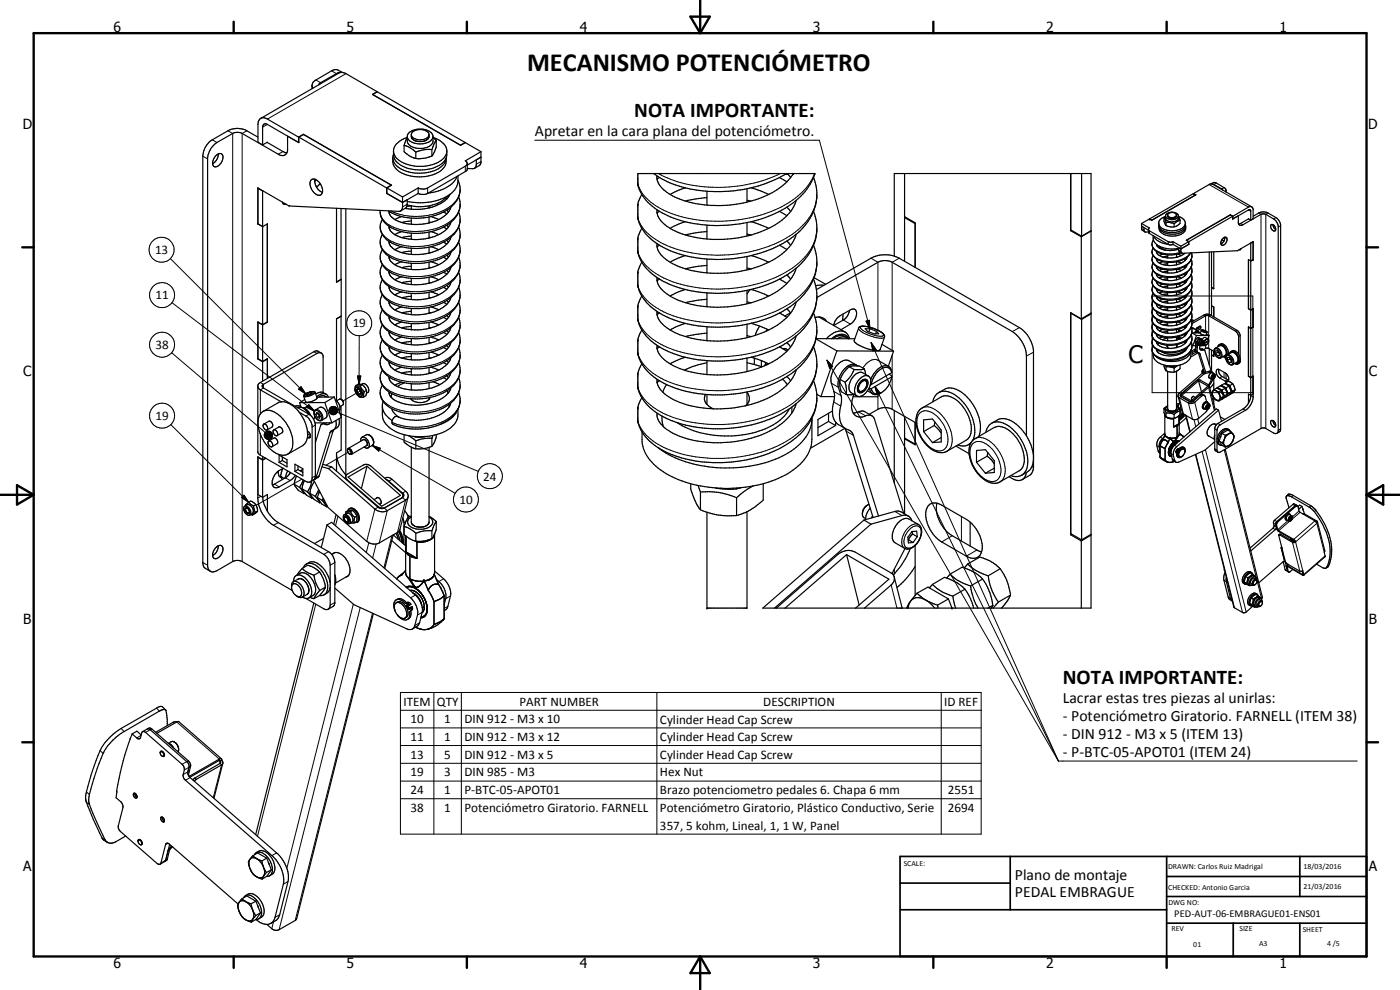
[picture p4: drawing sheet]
<svg xmlns="http://www.w3.org/2000/svg" width="420mm" height="297mm" viewBox="0 0 420 297" stroke-linecap="round" stroke-linejoin="round" font-family="sans-serif">
<defs><g id="words">
<text font-size="7.9" x="158.2" y="21.3">MECANISMO POTENCIÓMETRO</text>
<text font-size="7.2" x="338.7" y="109.1">C</text>
<g font-size="6.3">
<text x="190.4" y="35.1">NOTA IMPORTANTE:</text>
<text x="319" y="205.1">NOTA IMPORTANTE:</text>
</g>
<g font-size="4.7">
<text x="160.5" y="40.9">Apretar en la cara plana del potenciómetro.</text>
<text x="319" y="211">Lacrar estas tres piezas al unirlas:</text>
<text x="319" y="216.4">- Potenciómetro Giratorio. FARNELL (ITEM 38)</text>
<text x="319" y="221.8">- DIN 912 - M3 x 5 (ITEM 13)</text>
<text x="319" y="227.2">- P-BTC-05-APOT01 (ITEM 24)</text>
<text x="304.6" y="263.9">Plano de montaje</text>
<text x="304.6" y="269.3">PEDAL EMBRAGUE</text>
</g>
<g font-size="4.2">
<text x="34" y="9.6">6</text>
<text x="104" y="9.6">5</text>
<text x="174" y="9.6">4</text>
<text x="244" y="9.6">3</text>
<text x="314" y="9.6">2</text>
<text x="384" y="9.6">1</text>
<text x="6.8" y="38.7">D</text>
<text x="410.6" y="38.7">D</text>
<text x="7" y="112.9">C</text>
<text x="410.8" y="112.9">C</text>
<text x="7" y="187.1">B</text>
<text x="410.8" y="187.1">B</text>
<text x="7" y="261.4">A</text>
<text x="410.8" y="261.4">A</text>
<text x="34" y="290.4">6</text>
<text x="104" y="290.4">5</text>
<text x="174" y="290.4">4</text>
<text x="244" y="290.4">3</text>
<text x="314" y="290.4">2</text>
<text x="384" y="290.4">1</text>
</g>
<g font-size="3.9">
<text x="46.6" y="76.2">13</text>
<text x="46.7" y="89.8">11</text>
<text x="105.9" y="98.3">19</text>
<text x="46.7" y="104.7">38</text>
<text x="46.7" y="126">19</text>
<text x="145" y="144.2">24</text>
<text x="137.9" y="151.2">10</text>
<text x="121.1" y="211.7">ITEM</text>
<text x="131.1" y="211.7">QTY</text>
<text x="155.9" y="211.7">PART NUMBER</text>
<text x="229.1" y="211.7">DESCRIPTION</text>
<text x="283.4" y="211.7">ID REF</text>
<text x="123.2" y="217">10</text>
<text x="133.3" y="217">1</text>
<text x="139.4" y="217">DIN 912 - M3 x 10</text>
<text x="198.1" y="217.1">Cylinder Head Cap Screw</text>
<text x="123.2" y="222.3">11</text>
<text x="123.2" y="227.6">13</text>
<text x="133.3" y="222.3">1</text>
<text x="133.3" y="227.6">5</text>
<text x="139.4" y="222.3">DIN 912 - M3 x 12</text>
<text x="139.4" y="227.6">DIN 912 - M3 x 5</text>
<text x="198.1" y="222.4">Cylinder Head Cap Screw</text>
<text x="198.1" y="227.7">Cylinder Head Cap Screw</text>
<text x="123.2" y="233">19</text>
<text x="133.3" y="233">3</text>
<text x="139.4" y="233">DIN 985 - M3</text>
<text x="198.1" y="233">Hex Nut</text>
<text x="123.2" y="238.3">24</text>
<text x="133.3" y="238.3">1</text>
<text x="139.4" y="238.3">P-BTC-05-APOT01</text>
<text x="198.1" y="238.3">Brazo potenciometro pedales 6. Chapa 6 mm</text>
<text x="284.5" y="238.3">2551</text>
<text x="123.2" y="243.6">38</text>
<text x="133.3" y="243.6">1</text>
<text x="139.4" y="243.7">Potenciómetro Giratorio. FARNELL</text>
<text x="198.1" y="243.7">Potenciómetro Giratorio, Plástico Conductivo, Serie</text>
<text x="284.5" y="243.6">2694</text>
<text x="198.1" y="249">357, 5 kohm, Lineal, 1, 1 W, Panel</text>
</g>
<text font-size="3.1" x="352.4" y="275.2">PED-AUT-06-EMBRAGUE01-ENS01</text>
<g font-size="2.4">
<text x="271.2" y="259.7">SCALE:</text>
<text x="350.6" y="260.8">DRAWN: Carlos Ruiz Madrigal</text>
<text x="391.2" y="260.6">18/03/2016</text>
<text x="350.6" y="267">CHECKED: Antonio Garcia</text>
<text x="391.2" y="266.7">21/03/2016</text>
<text x="350.6" y="271.4">DWG NO:</text>
<text x="351.6" y="279.3">REV</text>
<text x="372" y="279.4">SIZE</text>
<text x="391" y="279.6">SHEET</text>
<text x="358.1" y="284.1">01</text>
<text x="377.9" y="283.8">A3</text>
<text x="398.3" y="283.8">4 /5</text>
</g>
</g></defs>
<g fill="none" stroke="#000" stroke-width=".35">
<path d="M93.6 25.6v1M95.7 25.4l.5-.6 4.8-2.7a2.86 2.86 0 0 1 2.8 0l40.5 23.4M102.3 21.7l-24 13.8M102.7 21.7l-1.7-.8-1.1 .2-5.1 2.9a1.69 1.69 0 0 0-.9 2.5M113.2 27.5v.1M113.2 27.6l-1.4 .7 26.4 15.3 1.4-.8M122.9 39.7a5.2 5.2 0 0 1 6.8 .6l.3 .5v1.8a4.6 4.6 0 0 1-5.7 1.7l-1.1-.5-1-1.2v-1.9zM123.7 39.7a3.7 3.7 0 0 1 5 .3 1.57 1.57 0 0 1-1.7 1.9 2.93 2.93 0 0 1-3.5-1.3zM64.8 46.7a1.18 1.18 0 0 1 1.7-.5 1.18 1.18 0 0 1 .3 1.8 2.29 2.29 0 0 1-2.6 2 2.38 2.38 0 0 1 .4-3.1zM65.5 46.2a3.2 3.2 0 0 1-1.7 2.9M77.4 41.1l-3.3-1.9a5.9 5.9 0 0 0-5.7 0l-4.7 2.8a6.4 6.4 0 0 0-2.8 4.9v121.9l.4 1.5 1.8 1.1M77.4 56.5v10.7"/>
<path d="M77.4 56.5l1.4 .8M77.5 56.4l-.1 .1M78.8 57.3v40.1M78.8 43.5l-1.4-.8v-5.4a1.73 1.73 0 0 1 .9-1.8 1.73 1.73 0 0 1 2 .2l35.7 20.7M78.9 57.3h-.1M80.2 42.7l4.7 2.8 1.2 .3M80.3 42.8l-1.5 .7M89.6 42.8l-9.3-5.5a.88 .88 0 0 0-1-.1 .88 .88 0 0 0-.5 .9v5.4M89.7 42.7l-.1 .1M91 40.3l26.5 15.3-1.4 .8M91 40.3l-1.3 .8v1.7l-3.4-1.9v4.1a1.65 1.65 0 0 1-1 1.6 1.65 1.65 0 0 1-1.8-.3l-10.8-6.3a3.1 3.1 0 0 0-2.9 0l-4.7 2.8a6.4 6.4 0 0 0-2.8 4.4v122.8a1.7 1.7 0 0 0 1 1.5 1.7 1.7 0 0 0 1.8-.3l4.7-2.7a3.1 3.1 0 0 1 2.9 0l15 8.7M91 40.3l-1.4 .8v1.7"/>
<path d="M93.5 53.8a2.72 2.72 0 0 1 3.1 2.4 1.52 1.52 0 0 1-.7 2.4 3.4 3.4 0 0 1-2.5-4.6zM94.5 53.8a3.9 3.9 0 0 0 2.3 3.9M94.8 53.9l-.4 .6M96 55l-1.1 1M116 58l4.8 2.7 4.7-2.7M116 56.4v1.6M116.1 58h-.1M116.1 56.4l4.7 2.7M116.1 56.4v1.6M117.4 55.6l-1.4 .8M118.1 46.3a4.7 4.7 0 0 0 3.8 6.2 12 12 0 0 0 10.5-1.4l1.2-1.4 .3-2.2a5.5 5.5 0 0 1-4.7 4.1 11.2 11.2 0 0 1-10.5-2.2l-.5-.8-.3-1.1M120.8 59.1v3l-.1 .6-.5 .6"/>
<path d="M121.3 43.6v1.9l1.7 1.4 1.8 .6M121.3 43.6l1.3 .5 2.2 1.5M122.2 59.9v1.6l-.5 1M122.2 41.3a4.7 4.7 0 0 0-4 5.9 7.1 7.1 0 0 0 6.5 3.7 9.9 9.9 0 0 0 8.9-2.9l.5-1.2v-1.5M122.2 41.3l-.9 2.3M123.4 40.4a1.83 1.83 0 0 0 2.1 2.1 2.75 2.75 0 0 0 3.2-1.3l.1-.8M124.8 45.6v1.9M125.4 58.1h.2M125.5 56.4l-4.7 2.7M125.5 56.4v1.6M129.6 44.9a9.9 9.9 0 0 0-4.8 .7M129.6 46.8l-.6 .2a8.9 8.9 0 0 1-4.2 .5"/>
<path d="M129.6 44.9v1.9M130 41.1a3.9 3.9 0 0 1-4.7 2 3.5 3.5 0 0 1-3.1-1.8M130.9 42.1l-.9-.8a4.6 4.6 0 0 1 4.1 4.3 5.6 5.6 0 0 1-5 4l-1.9 .3h-2.2a9.1 9.1 0 0 1-6.3-2.8l-.6-1.5M130.9 42.1l-1.3 2.8M130.9 42.1v1.9l-.4 1.4-.9 1.4M133.7 59.4l.4 .3M134.1 58.9a10.8 10.8 0 0 1-9.2 3.1l-2.7-.5M134.3 58.8l.3 .3M134.6 59.1l-1 1.1-2 1.1M135.1 58.3l-.5 .8M137.2 52.9a9.7 9.7 0 0 1-8 4.9l-.8 .2M137.4 54.1a6.8 6.8 0 0 1-2.9 8.7 17.9 17.9 0 0 1-11 2.6l-2.9-.4"/>
<path d="M137.4 52.8a6 6 0 0 1-3.8 6.4 18.5 18.5 0 0 1-11.4 1.3M137.6 59.1a6.6 6.6 0 0 1-2.9 8.1 17.7 17.7 0 0 1-17.6 1M139.6 42.8h.1M139.6 42.8l-1.4 .8M140.2 49.1l-.6 .8-11.3 6.5a3.1 3.1 0 0 1-2.8 0M142.9 48v1.6l-.4 .9h-2.3M144.3 47.2l-4.1 2.3M144.3 45.5v3.5l-.3 .6-1.6 .9M144.3 45.5l-4.7 2.8 .6 .6v1.9l-.3 .6-11.8 6.8-1.7 .1-.9-.3M192.6 58.3l-1.2 3v4.2a13.6 13.6 0 0 0 7.8 8.8 39.4 39.4 0 0 0 25.6 2.5l5.1-1.4 4.1-1.8M196.2 52.1l2.2 1.5 2.1 1 4 1.4a40.1 40.1 0 0 0 13.4 1.4l2.9-.2a40.9 40.9 0 0 0 13-3.9l2.2-1.2h-44.6a8.1 8.1 0 0 0 .8 5.5 13.9 13.9 0 0 0 5 5.3M197.9 53.3l-.7 .4"/>
<path d="M205.7 56.4l-1.9 .6-2.7 1.3M212.2 57.4v4.2M212.2 59.3l-6.5 1M224.2 56.6v4.1M225.4 56.3l5.3 2M233.9 53.3l2.3 1.2M237.3 53.3l-1-1.2h8.2a18.8 18.8 0 0 1-8.9 10.4 41.1 41.1 0 0 1-35.2 2.2l-2.5-1.3M238.1 52.1a20.2 20.2 0 0 1-12.3 8.1 33.3 33.3 0 0 1-24.6-1.8 7.2 7.2 0 0 1-4.1-5l.1-.6M244.1 53.3l.2 .4a13.1 13.1 0 0 1 .3 8.4l-.3 1a17.7 17.7 0 0 1-5.4 7.2M271.5 52.1v12.9l3.1 1.8v13.4M321.3 52.1v17.1M321.4 52.1v16.9l3.2 1.9"/>
<path d="M324.6 52.1v18.8M358.2 58.1l.6 .4-13.1 7.6-.7-.4M363.4 55.2l1-.5 .6 .2 2.6 1.5 .3 .6v.6M363.7 55.2l12 6.9M366.9 57l-.2-.3-2.6-1.5h-.8l-18.3 10.5M367.9 57.1l-.1 .4M77.4 67.2h.1M77.4 67.2l1.4 .8M78.8 68l1.5-.8v29.5M80.2 67.2v29.4M84.7 60.6l.3 .6 .9 .1M101 62.5v22.2l1.4-.8"/>
<path d="M102.4 62.6v21.2M103.8 62.7v79.8M114.1 63.2a5.4 5.4 0 0 0 3 5M114.8 65.9a4.9 4.9 0 0 0 2.7 7 17.3 17.3 0 0 0 11.8 1.1M114.8 70.4a4.8 4.8 0 0 0 2.2 6.7 16.4 16.4 0 0 0 12.3 1.4M114.8 74.9a4.7 4.7 0 0 0 2.2 6.7 17.2 17.2 0 0 0 12.3 1.5M114.8 79.4a4.7 4.7 0 0 0 2.2 6.7 16.9 16.9 0 0 0 12.3 1.4M116.6 63.2l2.2 1.2 1.8 .6M116.8 77l.1 .8a7.2 7.2 0 0 0 6.1 3l2.8 .1 3.6-.6M116.8 72.4a2.77 2.77 0 0 0 1.8 2.6M116.8 67.9a4 4 0 0 0 3.4 3.3l.4 .1M116.8 63.4a4 4 0 0 0 3.4 3.2l.4 .2"/>
<path d="M117.1 63.6l-.3 .2M117.1 68.1l-.3 .2M117.1 72.6l-.3 .3M117.1 77.2l-.3 .2M118.6 75l2 .8M120.2 63.3l-33.4-1.5-9.4-5.4v10.8M120.6 78.5l-2.1 .9M120.6 74l-2.1 .9M120.6 69.5l-2.1 .9M120.6 65l-2.1 .9M121.7 62.5l-1.5 .8M122.1 61.9l1.3-.1v1"/>
<path d="M123.4 65.4v1.9M123.4 70v1.8M123.4 74.5v1.8M123.4 79v1.9M123.4 66.3l-2.8 .5M123.4 70.8l-2.8 .5M123.4 75.4l-2.8 .4M123.4 79.9l-2.8 .4M128.8 61.8v.6M128.8 65.1v1.8M128.8 69.6v1.8M128.8 74.2v1.7"/>
<path d="M128.8 78.7v1.7M128.8 62.1l.5 .1M128.8 66.6l.5 .2M128.8 71.2l.5 .1M128.8 75.7l.5 .1M129.3 78.5l2.3 .9M129.3 74l2.3 .9M129.3 69.5l2.3 .9M129.3 65l2.3 .9M129.4 71.2a16 16 0 0 1-8.8 .1M129.4 62.2a16.8 16.8 0 0 1-7.8 .3M131.1 61.1l.5 .2"/>
<path d="M131.6 61.3l-2.2 .9M133.1 63.6l1 .6M133.1 68.1l1 .6M133.1 72.6l1 .6M133.1 77.2l1 .5M134.1 76.6a13.7 13.7 0 0 1-4.8 1.9M134.1 76.6l.5 .6M134.1 72.1l.5 .5M134.1 67.6l.5 .5M134.1 63l.5 .6M134.6 63.6a14.2 14.2 0 0 1-13.3 3.4l-.7-.2M134.6 72.6a12.9 12.9 0 0 1-8.8 3.8l-3.2-.2-2-.4"/>
<path d="M134.6 68.1a9.8 9.8 0 0 1-5.2 3.1M135.3 75.7a8.2 8.2 0 0 1-5.9 4.6M135.3 71.2l-.7 1.4M135.3 66.7l-.7 1.4M135.3 62.1l-.7 1.5M137.6 77.2a6.8 6.8 0 0 1-3.5 8.4M137.6 68.1a6.3 6.3 0 0 1-1.3 6.7l-2.2 1.8M137.6 63.6a6.3 6.3 0 0 1-1.3 6.7 14.5 14.5 0 0 1-7 3.7M137.6 72.6a6.9 6.9 0 0 1-3.5 8.6l-1.7 .8-3.1 1.1M192.6 78.6a20.3 20.3 0 0 0 13.2 8.3 41.9 41.9 0 0 0 28.2-3.2M192.6 68.5l-1.2 3v4.2l1.2 2.9M192.6 78.7l-1.2 3v4.2a15.1 15.1 0 0 0 9.3 9.5 40.3 40.3 0 0 0 21.5 2.3l2-.4"/>
<path d="M197.2 74a7.6 7.6 0 0 0 4.7 5.1l3.8 1.5M197.2 62.9v1M197.2 73.1v.9M197.2 63.9a7.6 7.6 0 0 0 4.7 5.1l3.8 1.5M197.2 62.9l.7 .5M197.9 73.6l-.7 .4M197.9 63.4l-.7 .5M205.7 76.7l-1.9 .6-2.7 1.4M205.7 66.5l-1.9 .7-2.7 1.3M205.7 70.5l3.5 .8 3 .4M212.2 67.6v4.1M212.2 77.7v4.2"/>
<path d="M212.2 79.6l-6.5 1M212.2 69.5l-6.5 1M224.2 66.8v4M224.2 77v4M224.2 70.2l1.2 .3M224.2 60.1l1.2 .2M225.4 66.5l5.3 2M225.4 76.7l5.3 2M233.9 73.6l2.3 1.2M233.9 63.4l2.3 1.3M236.2 72.3l1.1 1.3M236.2 62.1l1.1 1.3"/>
<path d="M238.9 60.1a12.3 12.3 0 0 1-6.3 7.4 34.5 34.5 0 0 1-20.4 4.2M238.9 70.3l-1.8 1.5-3.1 1.8M238.9 70.3a12.3 12.3 0 0 1-6.3 7.3 34.5 34.5 0 0 1-20.4 4.3M244.1 63.4a14 14 0 0 1-3.5 15.6l-1.7 1.5M244.1 73.6a14.2 14.2 0 0 1-3.9 15.9l-1.3 1.1M268.4 76.8v-24.7h59v130.4h-98.5l30.4-26.5M271.5 65.3v13.1M271.5 65.3l3.1 1.8M271.7 65.2l-.2 .1M321.3 69.2l3.2 1.8M321.5 69.1l-.2 .1M324.5 71v24.7"/>
<path d="M327.4 69.2l-2.8 1.7M327.4 69.3l-2.9 1.7M342.6 67.1v1.6l1 .9M342.6 67.1l2.4 1.3-.3 .3v.9M343.6 69.6h1.1M344.7 69.1l-2.1-1.2 .7 .4v.8l.3 .5M344.7 68.9l.3 .4 5.6 3.2 .6 .2 .8-.2M344.7 69.6l.3 .5 5.6 3.2 .6 .2 .8-.2M345 65.7l-2.4 1.4M346.1 70.7l.2 1.7 .8 .9M346.1 74.4a2.43 2.43 0 0 0 1.4 3.6l2.9 .7M346.1 76.7a2.79 2.79 0 0 0 2.2 3.9 8.8 8.8 0 0 0 4.8 .2"/>
<path d="M346.1 72a2.56 2.56 0 0 0 1.8 3.9 8.8 8.8 0 0 0 5.4 .3M346.2 70.8a4.9 4.9 0 0 0 4.4 2.5M347.1 73.3v.3a5.7 5.7 0 0 0 6 1.3l.6-.1M347.1 80a2.06 2.06 0 0 0 1.8 1.7M347.1 75.4l.4 1 1.4 .7M347.1 77.7a2.09 2.09 0 0 0 1.8 1.7M347.1 73.3a8.5 8.5 0 0 0 6.6 1.2M347.1 73.4h.1M347.2 75.6h-.1M347.2 77.8l-.1 .1M347.8 73.8l.6 .6 1.4 .7M348.2 74.3l-.3 .1"/>
<path d="M348.9 78.5l-1 .4M348.9 76.2l-1 .5M349.2 74.8h-.3M349.3 65.4l.7 1.4M349.3 65.4l.5-.5a2.39 2.39 0 0 0-2 3.2M349.3 65.4v.9l.7 1.4M349.8 64.9a2.33 2.33 0 0 0 3.8 0M350 64.3a2.6 2.6 0 0 1 3.6 .2v1.2a2.44 2.44 0 0 1-3.8 0zM350 66.8l.9-.1 1.5 .4M350 67.7l1.2 .4h1.2M350 66.8v.9M350.4 76.5v.9"/>
<path d="M350.4 78.7v.9M350.4 76.9l-1.5 .2M350.4 79.2l-1.5 .2M351.9 73.4h.2M352 72.5l2.4 1.4M352 73.3l2.4 1.4M352 72.5v.8M352.4 67.1v1M353.1 64.5l-.3 .7-.6 .3h-.9l-.8-.4a1.18 1.18 0 0 1 .5-1.3 1.18 1.18 0 0 1 1.4 0 .71 .71 0 0 1 .7 .8 .71 .71 0 0 1-.9 .6l-.8 .1-1-.6M353.1 76.3v.9M353.1 78.5v1M353.1 77.1h.2"/>
<path d="M353.1 79.3l.2 .1M353.3 78.5l1.2 .4M353.3 76.2l1.2 .5M354.1 66.1v1l-1.1 .8-.6 .2M354.1 66.1l-1.7 1M354.1 66.1l-.5-1.2a1.93 1.93 0 0 1 1.9 1.3 1.93 1.93 0 0 1-.6 2.2 5.5 5.5 0 0 1-7-.8l-.1-.5M354.4 74.7l-.7-.4 .1 1 .9 .6M354.4 73.9l.1 2M354.5 76.7a7.4 7.4 0 0 1-3.7 .7l-1.9-.3M354.5 75.9h.2M354.5 75.9l-1.2 .3M355.2 77.8l.6 .3"/>
<path d="M355.6 76l-1.1 .7M355.8 67v.5M355.8 79.8l.2 .3M355.8 77.5l.2 .3M355.8 67.5a3.2 3.2 0 0 1-3.6 2.3 4.6 4.6 0 0 1-4.4-1.7M355.8 67.5v.5M355.8 68a2.82 2.82 0 0 1-3 2.8 4.3 4.3 0 0 1-4.9-2l-.1-.8M355.8 68a3.8 3.8 0 0 1-4.4 2.3 3.5 3.5 0 0 1-3.6-2.3M356 77.8a7.5 7.5 0 0 1-7.1 1.6M356.1 72.1h.1M356.1 72.1l.6 .4v.8M356.4 79.3l-.4 .8"/>
<path d="M356.4 77.1l-.4 .7M356.7 73.3h.1M356.8 73.3l-2.4 1.4M357.3 75.9a7.4 7.4 0 0 1-6.9 2.8M357.5 77.8a4 4 0 0 1-3.2 4.9 9.4 9.4 0 0 1-6.1 .1l-1-.5a2.48 2.48 0 0 1-1.1-3.4M357.6 75.9a4.2 4.2 0 0 1-3.6 4.7l-.9 .2M362.9 75.6v18.8M363.6 75.6v19.1M364.3 75.6v11.1l-.7-.5M366.8 71.8l.5 .5M366.8 71.7a.74 .74 0 0 1 .7-.5 .74 .74 0 0 1 .7 .4 1.6 1.6 0 0 1-1.5 2 1.3 1.3 0 0 1 .1-1.9zM367.3 72.3l-.9 .9"/>
<path d="M367.4 71.2l.2 .3M367.6 71.2l-.3 1.1M369.3 64.5l-13.2 7.6M369.9 64.9v.8M369.9 65.7l5.1-2.8 .4 .3v2.8M369.9 64.9l-15.5 9M369.9 65.7h.1M370 64.9l-.8-.4-13.1 7.6M370 64.9l4.7-2.8a.86 .86 0 0 1 1.4 .6v3l-.7 .3M371.4 75.2l-16.7 .7M371.4 75.2h.1M371.6 64.7v2.2a.83 .83 0 0 0 .6 .7 .83 .83 0 0 0 .8-.2l5.4-3.1 1.1-.1 3 1.6 1.1 1.7v61.9a.86 .86 0 0 1-1.4 .5l-2.3-1.3-1.1-.2-13 7.4-.4-.2-.2-.5v-2.6"/>
<path d="M372.4 74.6l-.3 .4-.3-.1M374.7 65.7h.1M374.7 65.7l.7 .3M374.7 65.7l-2.9 1.5M375.3 72.9h.1M375.4 72.9v46.1a5.2 5.2 0 0 1-2.4 3.7l-7.7 4.5-.5 .6-.2 .6v6.5l.2 .4 .7 .4M376 72.5l.1 .1M376.1 77.9l-.7 .4-.7-.4v14.7M376.1 64.9a4.3 4.3 0 0 1 3.9-1.2l3.2 1.7 .6 .8 .5 1.2v61.5l-.2 .6-.9 .5M376.1 72.5v5.4M376.1 77.9l-.7 .4M376.1 72.5l-4.7 2.7"/>
<path d="M376.1 72.6l-.7 .3M381.5 67.4a1.18 1.18 0 0 1 1.2 .6 1.18 1.18 0 0 1-.1 1.3 1.37 1.37 0 0 1-1.1-1.9zM382 67.4l.3 .8 .6 .7M77.4 96.7l1.4 .8M77.4 96.7v10.9l1.4 .9M77.5 96.6l-.1 .1M78.8 97.4l-1.4-.8v11.1M78.8 97.5v11M80.2 96.6l.1 .1M80.2 96.6l-1.4 .8M80.3 96.7l-1.5 .8M101 95.6v24.7l.9-.5h.4"/>
<path d="M102.3 94.9h.1M102.3 83.8l.1 .1M102.4 83.8l-1.4 .8M102.4 94.9v24.9M102.4 94.9l-1.4 .8M102.4 83.9v10.9l-1.4 .8M114.8 93a4.7 4.7 0 0 0 2.2 6.7 17.1 17.1 0 0 0 12.3 1.4M114.8 97.5a4.9 4.9 0 0 0 2.7 7 17.3 17.3 0 0 0 11.8 1.2M114.8 83.9a4.6 4.6 0 0 0 1.8 6.4 16 16 0 0 0 12.7 1.8M114.8 88.4a4.7 4.7 0 0 0 2.2 6.8 16.4 16.4 0 0 0 12.3 1.4M116.8 90.5a3.1 3.1 0 0 0 2.4 2.8 15.9 15.9 0 0 0 10.2 .6M116.8 99.6a2.78 2.78 0 0 0 1.8 2.5"/>
<path d="M116.8 95a3.3 3.3 0 0 0 2.7 3l1.1 .4M116.8 86a3.1 3.1 0 0 0 2.4 2.8 15.9 15.9 0 0 0 10.2 .5M116.8 81.4v.5M116.8 81.9v.1a3.8 3.8 0 0 0 2.7 2.5l1.1 .3M117.1 81.7l-.3 .2M117.1 86.2l-.3 .2M117.1 90.7l-.3 .2M117.1 95.2l-.3 .2M117.1 99.7l-.3 .2M120.6 96.6l-2.1 .9M120.6 92.1l-2.1 .9M120.6 87.6l-2.1 .8"/>
<path d="M120.6 83.1l-2.1 .8M123.4 83.5v1.8M123.4 88.1v1.8M123.4 92.5v1.9M123.4 97.1v1.8M123.4 84.4l-2.8 .4M123.4 88.9l-2.8 .4M123.4 93.4l-2.8 .5M123.4 97.9l-2.8 .5M128.8 83.2v1.8M128.8 87.7v1.8M128.8 92.2v1.8"/>
<path d="M128.8 96.7v1.9M128.8 80.2l.5 .1M128.8 84.7l.5 .1M128.8 89.2l.5 .1M128.8 93.7l.5 .2M128.8 98.3l.5 .1M129.3 96.6l2.3 .9M129.3 92.1l2.3 .9M129.3 87.6l2.3 .8M129.3 83.1l2.3 .8M129.4 98.3a15.6 15.6 0 0 1-8.5 .2l-.3-.1M133.1 81.7l1 .6"/>
<path d="M133.1 86.2l1 .6M133.1 90.7l1 .6M133.1 95.2l1 .6M133.1 99.7l1 .6M134.1 85.6a13.7 13.7 0 0 1-4.8 1.9M134.1 90.2a13.7 13.7 0 0 1-4.8 1.9M134.1 94.7l-2.2 1.1-2.6 .8M134.1 99.2l.5 .5M134.1 94.7l.5 .5M134.1 90.2l.5 .5M134.1 85.6l.5 .6M134.1 81.1l.5 .6"/>
<path d="M134.6 99.7a13.4 13.4 0 0 1-11.1 3.7l-2.9-.5M134.6 95.2l-.9 1-1.5 1-2.8 1.1M134.6 90.7l-.2 .2a10.5 10.5 0 0 1-5 3M134.6 86.2l-2.1 1.8-3.1 1.3M135.3 80.2a5.7 5.7 0 0 1-2.8 3.3 16.1 16.1 0 0 1-11.9 1.3M135.3 98.3l-.7 1.4M135.3 93.8l-.7 1.4M135.3 89.3l-.7 1.4M135.3 84.8l-.7 1.4M137.6 81.7a6.8 6.8 0 0 1-3.5 8.5M137.6 86.2a6.4 6.4 0 0 1-1.3 6.7l-2.2 1.8M137.6 90.7a6.3 6.3 0 0 1-1.3 6.7 13.9 13.9 0 0 1-7 3.7"/>
<path d="M137.6 95.2a6.2 6.2 0 0 1-1.3 6.7 14.5 14.5 0 0 1-7 3.8M137.6 99.7a6.3 6.3 0 0 1-1.3 6.7 13.8 13.8 0 0 1-7 3.8M192.6 88.8l-1.2 3v4.3a12.4 12.4 0 0 0 4 6.1 30.8 30.8 0 0 0 18.7 6.1l4.7-.1 5.4-.8M192.6 99l-1.2 3v4.2l1.2 2.9M197.2 83.3a5.6 5.6 0 0 0 2.9 4.9l3.2 1.8 2.4 .8M197.2 93.5v.9M197.2 94.4a7.6 7.6 0 0 0 4.7 5l3.8 1.6M197.9 93.9l-.7 .5M197.9 83.7l-.7 .5M205.7 86.9l-1.9 .6-2.7 1.3M205.7 97l-3.1 1.2-1.5 .8M205.7 80.6l1.7 .6 4.8 .7"/>
<path d="M212.2 87.9v4.1M212.2 98v4.2M212.2 99.9l-6.5 1.1M212.2 89.8l-6.5 1M224.2 87.1v4M224.2 97.3v4M224.2 90.6l1.2 .2M224.2 80.4l1.2 .3M225.1 86.9l-.9 1.3M225.4 97l5.3 2M225.4 86.9l5.3 1.9M228 97.8l-1.4 2.8"/>
<path d="M230.3 98.8l-.4 .6M233.9 93.9l2.3 1.3M233.9 83.7l2.3 1.3M234 93.9l-4.1 1.8-5.7 1.6M236.2 82.5l1.1 1.2M236.2 92.6l1.1 1.3M237.2 93.9l-1.7 .9M238.9 80.5a12.8 12.8 0 0 1-7.1 7.8 35.9 35.9 0 0 1-25.3 2.8l-.8-.3M238.9 80.5l-2.8 2-2.1 1.2M238.9 90.6a12.8 12.8 0 0 1-7.1 7.8 35.9 35.9 0 0 1-25.3 2.8l-.8-.2M238.9 90.6l-1.8 1.5-3.1 1.8M244.1 83.7a13.9 13.9 0 0 1-2.8 14.8l-2.4 2.3"/>
<path d="M244.1 93.9l.5 1.5a12.5 12.5 0 0 1 .5 4.9 15.8 15.8 0 0 1-4.9 9.6l-1.3 1.1M244.3 83.3l3.5 2M245 86.9l16.4-9.4a9.2 9.2 0 0 1 8.5 0l36 20.8a9.4 9.4 0 0 1 4.3 6.9v35.2l-.8 1.8-2.7 1.7a3.9 3.9 0 0 1-3.9-.9M245.1 89.3l18.4-10.6a4.6 4.6 0 0 1 4.2 0l36.1 20.8a9.5 9.5 0 0 1 4.2 7.3v24M245.8 95.1l7.8 4.5M245.9 95.1l-1.3 .2M245.9 95.1l1.4 .5 .8 .8M245.9 95.1v.1M247.3 85.6l-2.5 .1M253 94.2l-.2 2M253.6 99.6a4.9 4.9 0 0 0-5.6 2M253.6 99.6l.9 .9 .5 1.1"/>
<path d="M255 93.1l-.1 .4a4.1 4.1 0 0 1-1.8 2.5l-2.9 1.7a4.4 4.4 0 0 1 1.8-2.9l3.2-1.8a1.22 1.22 0 0 1 1.6 0 1.22 1.22 0 0 1 .2 1.5l-.3 1.1-1.2 1.5-3.1 1.8M257.8 98.2a5.1 5.1 0 0 1 4.2 .3l1.9 .9a2.03 2.03 0 0 1 1.6 1.8l-1.4 3.7a2.81 2.81 0 0 1-2.8 0l-3.5-1.4a1.96 1.96 0 0 1-1.4-1.3zM261.1 98.6h-1.4l.6 .8 2 .8h1.4l-.7-.8M261.1 98.6l1.9 .8M261.1 98.6l-.3 1M263 99.4l-.2 .8M321.4 94v66.1l3.2 1.9M321.4 94l3.2 1.8M321.5 93.9l-.1 .1M324.5 95.7l-3.2-1.9v66.6M324.6 95.8v66.2M327.4 94.2l-2.8 1.6"/>
<path d="M327.4 93.9l-2.9 1.8M346.1 92.5a2.44 2.44 0 0 0 1.1 3.3 8.9 8.9 0 0 0 7.1 .5l1.4-.7 .9-.7 .9-1.3M346.1 90.2a2.43 2.43 0 0 0 1.1 3.4 8.6 8.6 0 0 0 6.1 .7M346.1 81.2a2.58 2.58 0 0 0 1.8 3.7 8.4 8.4 0 0 0 4.5 .6 6.2 6.2 0 0 0 5.1-3.2M346.1 83.4a2.59 2.59 0 0 0 1.8 3.8 9.5 9.5 0 0 0 5.4 .3M346.1 85.7a2.46 2.46 0 0 0 1.1 3.4 8.7 8.7 0 0 0 6.1 .7M346.1 97a2.46 2.46 0 0 0 1.1 3.4 8.8 8.8 0 0 0 6.1 .7M346.1 99.3l-.3 .6a2.54 2.54 0 0 0 1.4 2.7l1 .5 2.1 .4M347.1 93.5a1.98 1.98 0 0 0 1.8 1.7M347.1 82.2a2.06 2.06 0 0 0 1.8 1.7M347.1 84.5a2.07 2.07 0 0 0 1.8 1.6M347.1 87a2.23 2.23 0 0 0 1.8 1.4"/>
<path d="M347.1 89v.3a2.45 2.45 0 0 0 1.8 1.4M347.1 91.2a2.04 2.04 0 0 0 1.8 1.7M347.1 96.1a2.45 2.45 0 0 0 1.8 1.4M347.1 86.7v.3M347.1 95.8v.3M347.1 98a1.97 1.97 0 0 0 1.8 1.7M347.2 80.1l-.1 .1M347.2 82.3l-.1 .1M347.2 84.6l-.1 .1M347.2 86.9l-.1 .1M347.2 89.1l-.1 .1M347.2 91.4l-.1 .1"/>
<path d="M347.2 93.6l-.1 .1M347.2 95.9l-.1 .1M347.2 98.1l-.1 .1M348.9 98.8l-1 .5M348.9 96.6l-1 .4M348.9 94.3l-1 .4M348.9 92.1l-1 .4M348.9 89.8l-1 .4M348.9 87.5l-1 .5M348.9 85.3l-1 .4M348.9 83l-1 .4M348.9 80.8l-1 .4"/>
<path d="M350.4 81v.9M350.4 83.2v1M350.4 85.5v.9M350.4 87.8v.9M350.4 90v.9M350.4 92.3v.9M350.4 94.5v1M350.4 96.8v.9M350.4 99.1v.9M350.4 81.4l-1.5 .3M350.4 83.7l-1.5 .2M350.4 85.9l-1.5 .2"/>
<path d="M350.4 88.2l-1.5 .2M350.4 90.4l-1.5 .3M350.4 92.7l-1.5 .2M350.4 95l-1.5 .2M350.4 97.2l-1.5 .3M350.4 99.5l-1.5 .2M353.1 80.8v.9M353.1 83.1v.8M353.1 85.3v.9M353.1 87.6v.9M353.1 89.8v.9M353.1 92.1v.9"/>
<path d="M353.1 94.4v.8M353.1 96.6v.9M353.1 98.9v.9M353.1 81.6l.2 .1M353.1 83.8l.2 .1M353.1 86.1h.2M353.1 88.3l.2 .1M353.1 90.6l.2 .1M353.1 92.9h.2M353.1 95.1l.2 .1M353.1 97.4l.2 .1M353.1 99.7h.2"/>
<path d="M353.3 96.6l-.2 .3M353.3 98.8l1.2 .5M353.3 96.6l1.2 .4M353.3 94.3l1.2 .4M353.3 92.1l1.2 .4M353.3 89.8l1.2 .4M353.3 87.5l1.2 .5M353.3 85.3l1.2 .4M353.3 83l1.2 .4M353.3 80.8l1.2 .4M353.9 99l-.3 .6M354.4 99.2v.2"/>
<path d="M355.2 80.1l.6 .2M355.2 82.3l.6 .3M355.2 84.6l.6 .3M355.2 86.9l.6 .2M355.2 89.1l.6 .3M355.2 91.4l.6 .3M355.2 93.6l.6 .3M355.2 95.9l.6 .3M355.2 98.1l.6 .3M355.8 84.3l.2 .3M355.8 97.8l.2 .3M355.8 95.6l.2 .3"/>
<path d="M355.8 93.3l.2 .3M355.8 91.1l.2 .3M355.8 88.8l.2 .3M355.8 86.5l.2 .4M355.8 82l.2 .3M355.8 93.9a7.4 7.4 0 0 1-6.9 1.3M355.8 87.1a7.3 7.3 0 0 1-6.9 1.3M355.8 84.8a7.3 7.3 0 0 1-6.9 1.3M356 98.1l-.4 .2M356 98.1a6.9 6.9 0 0 1-7.1 1.6M356 95.9a7.1 7.1 0 0 1-7.1 1.6M356 93.6l-.2 .3"/>
<path d="M356 91.4a7.1 7.1 0 0 1-7.1 1.5M356 84.6l-.2 .2M356 82.3a7.4 7.4 0 0 1-7.1 1.6M356 80.1a6.9 6.9 0 0 1-7.1 1.6M356.4 99.7l-.4 .7M356.4 97.4l-.4 .7M356.4 95.2l-.4 .7M356.4 92.9l-.4 .7M356.4 90.6l-.4 .8M356.4 88.4a5 5 0 0 1-4.8 2.6l-2.7-.3M356.4 86.1l-.6 1M356.4 83.9l-.4 .7"/>
<path d="M356.4 81.6l-.4 .7M357.5 86.9a4.2 4.2 0 0 1-3.5 5 8.8 8.8 0 0 1-6.8-.6l-1-.8a2.19 2.19 0 0 1-.1-2.5M357.5 93.6a4 4 0 0 1-3.2 5l-.6 .1a8.3 8.3 0 0 1-6.7-.7l-.8-.7a2.19 2.19 0 0 1-.1-2.6M357.5 80.1l.2 .7-.2 1.5M357.5 82.3l.2 .8-.2 1.4M357.5 84.6a3.9 3.9 0 0 1-2.9 4.8l-1.3 .4M357.5 89.1a4 4 0 0 1-3.2 4.9l-1 .3M357.5 91.4l.2 .7-.2 1.5M357.5 98.1l.2 .7-.2 1.6M357.5 84.5a5.8 5.8 0 0 1-4.2 3M357.5 95.9l.2 .5M357.5 95.8l.8 .4"/>
<path d="M357.6 98.4l.8 .3M357.7 96.4a4.2 4.2 0 0 1-3.7 4.5l-.7 .2M357.7 96.6l3.8-2.2 1.3-.1 8.6 4.9 .8 1.3v8.1l-.8 .7M357.7 97.1l4.1-2.4h.6l8.4 4.7 .6 .7 .3 .9v5.3M357.9 98.4l1.7 1M358.2 96.3h-.5M358.7 99.9l.6-.3 .6 .3-.6-.3-.5 .3M359.5 98.2l-.1 .4M359.6 99.4l.3 .5M359.6 99.4h-.6l-.6 .5M359.7 99.8l-.6 .1M359.9 98l-.2 .4-.9 .6 .3-.6 1-.5a.54 .54 0 0 1 .3 .5 .54 .54 0 0 1-.4 .4l-.7 .4"/>
<path d="M360.2 99.9h-2.5l1.4 .8M360.5 99.1h.7l.9 .4 .1 .2-.2 .9-1.6-.4-.2-.3zM361.3 99.2h-.3l.9 .3-.2-.1M361.3 99.2l.4 .2M361.3 99.2l-.1 .2M361.7 99.4l-.1 .1M363.6 86.2l.7 .4M363.6 91.7l.7 .4v3M363.6 91.8l.7 .4M363.6 86.2h.1M363.6 91.7v.1M374.7 92.6l.7 .4 .7-.4v5.6"/>
<path d="M374.7 98.2l.7 .4 .7-.4M374.7 92.6h.1M374.7 98.1v.1M376 98.1l.1 .1M376 92.6h.1M376.1 98.1l-.7 .4-.7-.4v14.8M77.4 107.7l1.4 .8M77.4 116l.7 1 6.3 3.6M77.5 107.7h-.1M78.8 108.5v5.8M78.8 108.5l1.5-.9v5.9M80.2 107.7l-1.4 .8"/>
<path d="M91.2 118.5a3.8 3.8 0 0 1 3.3-.9l.7 1.8a3.6 3.6 0 0 1-3.5 1.2l-.6-1.8zM91.5 119.9l-1.6 .9M92.2 118.2l.1 .3M93.1 117.8h.6l-.3 .4-1.5 .3 .3-.3M93.1 117.8l-.9 .4M93.1 117.8l.1 .4M94.8 118.2a2.33 2.33 0 0 1 3.1 .1M95.1 119.1a2 2 0 0 1 3.4 0M96.4 105.9l-1.1-.6-.9 .1-16.3 9.4-.6 .5-.1 .4v20.1l.7 .8 13.7 7.8a1.12 1.12 0 0 0 1.2 .2 1.12 1.12 0 0 0 .7-1v-15.8a4.4 4.4 0 0 0-1.9-3l-2-1.1M97 117.8v-11a1.12 1.12 0 0 0-.7-.9 1.12 1.12 0 0 0-1.2 .1l-16.4 9.7 .4 .7 13.6 7.9a4.2 4.2 0 0 1 1.9 3.3v15.2l-.3 1.1M98 119.1a1.8 1.8 0 0 0-2.3 .1M100.3 119.1l-5.2 .1"/>
<path d="M100.3 119.1l-2.8 1.7M100.3 119.1l2.1 6.1M102.3 119.8l.2 .1M102.4 119.8l.1 .1M102.5 119.9l.1 .2M106.7 115.7l-.2 1.4 .5 1a1 1 0 0 0 .7 .8 1 1 0 0 0 1-.4 1.78 1.78 0 0 0-1.8-2.2l-.3 .5 .2 .8M106.7 115.7l1.4 .1M106.8 117.9a1.75 1.75 0 0 0 2.4 1.2M107.9 116.9l-.7-.2a1.16 1.16 0 0 0 1 1.7 .91 .91 0 0 0 .1-1.1 .91 .91 0 0 0-1.1-.3 1.05 1.05 0 0 0 1 1.2l.2-.5-.4-.7M108.1 115.8l1.2 1.7M108.5 115.4l.3-.3a1.75 1.75 0 0 1 1.6 2.7l-.4 .2M108.5 115.4h.2"/>
<path d="M108.5 115.4l-1.1-.1-.7 .4M108.7 115.4l.9 1 .4 .7M108.7 115.4l-.6 .4M109.3 117.5l-.1 1.6M110 117.1v.2a1.49 1.49 0 0 1-.8 1.8M110 117.1l-.7 .4M114.8 111a4.7 4.7 0 0 0 2.2 6.8 14.7 14.7 0 0 0 6.3 1.8M114.8 102a4.8 4.8 0 0 0 2.2 6.7 16.4 16.4 0 0 0 12.3 1.5M114.8 106.6a4.7 4.7 0 0 0 2.2 6.6 17.7 17.7 0 0 0 16.6-.1l.5-.3M116.8 108.6l.1 .8a3.5 3.5 0 0 0 2.3 2l1.7 .7 3 .4 3.3-.1 2.2-.5M116.8 113.1a3.9 3.9 0 0 0 3.4 3.2 14.8 14.8 0 0 0 14-2.5l.4-.5M116.8 104.1a3.9 3.9 0 0 0 3 3.1l.8 .2"/>
<path d="M117.1 117.8l-.3 .2M117.1 104.3l-.3 .2M117.1 108.8l-.3 .2M117.1 113.3l-.3 .2M117.6 118.1l-.2 1.2M118.6 102.1l2 .8M120.6 114.7l-2.1 .9M120.6 110.2l-2.1 .8M120.6 105.7l-2.1 .9M120.6 101.1l-2.1 .9M121.4 114.9l-2.1 1.1M123.4 101.6v1.8"/>
<path d="M123.4 106.1v1.8M123.4 110.6v1.9M123.4 115.1v1.9M123.4 119.7v.1M123.4 102.4l-2.8 .5M123.4 107l-2.8 .4M123.4 111.5l-2.8 .4M128.8 101.3v1.7M128.8 105.8v1.8M128.8 110.3v1.8M128.8 114.8v1.8M128.8 119.3v.5"/>
<path d="M128.8 102.8l.5 .1M128.8 107.3l.5 .1M128.8 111.8l.5 .1M129.1 119.3a3.7 3.7 0 0 1-5.5 .8l-.3-.5M129.3 110.2l2.3 .8M129.3 105.7l2.3 .9M129.3 101.1l2.3 .9M129.9 114.6l2.1 .8M133.1 104.3l1 .5M133.1 108.8l1 .5M133.1 113.3l1 .6M134.1 112.7l.5 .6"/>
<path d="M134.1 108.2l.5 .6M134.1 103.7l.5 .6M134.1 117.2l.5 .7M134.4 117.6l.1 .3M134.6 108.8a10.3 10.3 0 0 1-5.2 3.1M134.6 104.3a12.6 12.6 0 0 1-8.8 3.7l-3.2-.1-2-.5M135.3 116.4a8.1 8.1 0 0 1-6.4 4.7 14 14 0 0 1-11.1-1.5l-.3-.3a1.94 1.94 0 0 1-.7-1.7M135.3 111.8l-.7 1.5M135.3 107.3l-.7 1.5M135.3 102.8l-.7 1.5M137.6 113.3a6.8 6.8 0 0 1-3.5 8.5 17.6 17.6 0 0 1-17.5 .2 4.6 4.6 0 0 1-1.8-6.4M137.6 117.9a6.4 6.4 0 0 1-2.2 7.4l-2.9 1.9"/>
<path d="M137.6 104.3a6.9 6.9 0 0 1-3.5 8.5M137.6 108.8a6.8 6.8 0 0 1-3.5 8.5 17.3 17.3 0 0 1-10.8 2.3M192.6 119.3l-1.2 3v4.2a15.3 15.3 0 0 0 10.4 9.9l2.2 .8a38.9 38.9 0 0 0 10.1 1.6h2.7a37.7 37.7 0 0 0 22.1-7.5 19.3 19.3 0 0 0 4.8-5.8M192.6 109.1a19.5 19.5 0 0 0 12 8l4.9 1 4.6 .4 4.7-.1 5.4-.8M197.2 103.6v1M197.2 113.8v.9M197.2 104.6a7.8 7.8 0 0 0 4.7 5l.7 .4a28.2 28.2 0 0 0 9.6 2.4 32.9 32.9 0 0 0 22.5-5.7l1.7-1.5M197.9 114.3l-.7 .4M197.9 104.1l-.7 .5M200.1 115.4l-1.2 2.3M205.7 107.2l-4.6 2M211.7 118.4a2.89 2.89 0 0 0 1.9 4l.4 .2"/>
<path d="M212.2 108.2v4.2M212.2 118.4v2.9M212.2 108.8l-4.5 1.2-2.3 1M224.2 107.4v4.1M224.2 117.6v3.7M224.2 117.8a2.62 2.62 0 0 1-.4 4M224.2 108.8l4.5 1.3M224.2 100.7l1.2 .3M225.4 107.2l5.3 2M226.4 107.4v1.9M228.5 108.2v1.8M229.8 108.8l-.2 .9"/>
<path d="M230.5 109.1l-.9 .5M233.9 104.1l2.3 1.3M234 104.1l-4.7 2-5.1 1.3M234.9 113.7l1.4 1.7M235 104.7l.7-.1 .7 .6M236.2 115.3l.1 .1M236.2 112.9l1.1 1.4M236.2 102.8l1.1 1.3M238.9 111a13 13 0 0 1-7.1 7.7 35.2 35.2 0 0 1-29.2 1.4 9.3 9.3 0 0 1-5.3-5.1l-.1-.3M238.9 111a33.9 33.9 0 0 1-14.7 6.6M238.9 100.8a10.1 10.1 0 0 1-2.5 4.4M238.9 100.8l-1.8 1.4-3.1 1.9"/>
<path d="M244.1 104.1a14.1 14.1 0 0 1-3.9 15.9 36.2 36.2 0 0 1-23.4 8.7h-2.7a30.8 30.8 0 0 1-18.7-6.1l-2-2.2a10.4 10.4 0 0 1-2-4v-4.3l1.2-2.9M244.1 114.3a13.1 13.1 0 0 1 .4 9.3l-.8 1.9M244.9 101.6h11.6M244.9 101.7l6.3 3.6M245.1 118.3l1.3 .7M246.4 119h4M249.5 101.6a3.4 3.4 0 0 1 4.8-.6l.4 .6M251.2 105.3l17 .1M251.2 105.3l-4.8 13.7M251.2 101.6a2.81 2.81 0 0 1 3.5 0M252.1 113.8l1.5 .9M252.1 113.8l-.1 1.3 .5 2.4 1.4 .9"/>
<path d="M253.6 114.7l.4 2-.1 1.7M253.9 118.4h2.5M254.2 101.3a3.1 3.1 0 0 0-4.2 .3M254.8 110l1-.2a4.5 4.5 0 0 1 3.6 .9M254.8 110l-.4 .5a8.3 8.3 0 0 0-2.3 3.3M254.8 110l1.5 .9M256.3 118.4a5.4 5.4 0 0 0 .4 6.3 3.3 3.3 0 0 0 3.4-.1 1.72 1.72 0 0 1 2.4 1.2l8.7 28.3M256.3 110.9a8.6 8.6 0 0 1-2.7 3.8M256.9 109.5l-2.1-1.3a3.7 3.7 0 0 0-4.3 2.4 5.6 5.6 0 0 0-1 4.4 7.7 7.7 0 0 1 .9 4.1v.5a9.5 9.5 0 0 0 .1 6.6l.8 1 2.5 1.5M257.3 109.8a2.96 2.96 0 0 0-4.2 1.2 6.1 6.1 0 0 0-1.5 5.2 7.9 7.9 0 0 1 .9 4.2v.4a8 8 0 0 0 .6 7.3l.7 .6a2.98 2.98 0 0 1 2.3 1.9l7.5 24.2M258.3 114.5a1.22 1.22 0 0 1 1.7-.6 1.22 1.22 0 0 1 .3 1.8 2.16 2.16 0 0 1-2.7 1.9 2.61 2.61 0 0 1 .7-3.1zM258.9 117.3h-.1"/>
<path d="M259.4 110.7l-.9 .2h-2.2M259.4 110.7l.4 1.7M260.2 115.1a.83 .83 0 0 0-.6-.9 .83 .83 0 0 0-1 .4 2.24 2.24 0 0 0-.7 2.7l.3 .2 .7-.2M260.2 114.9l-.3 1.3-1 1.1M260.3 117.3l1.6 .9M260.6 112.8l-1.7-1a3 3 0 0 0-3.4 2 3.3 3.3 0 0 0 0 4.1l1.7 .9M260.7 112.9a2.87 2.87 0 0 0-3.5 1.8 3.1 3.1 0 0 0-.1 4.1 2.58 2.58 0 0 0 3.2-1.5l.5-.8M260.7 112.9a2.95 2.95 0 0 1 .1 3.6M260.8 116.5l.2 .1M261 116.6h.5M261 116.6a1.97 1.97 0 0 0 1.2 1.8 1.97 1.97 0 0 0 2.1-.5l.3-.1M261.2 115.4h.3"/>
<path d="M261.5 115.4l-.3 .2M261.5 116.6a1.81 1.81 0 0 0 1.2 1.5 1.81 1.81 0 0 0 1.9-.3M263.4 108.1l3.3 1.8M263.7 118.2l-.3 .8h-7.3M264.7 103.3l3.5 2.1M266.6 109.9l.7 .6 .3 1.3M266.6 109.9a3.5 3.5 0 0 0-4.1 1.9l-1.2 2.2M266.8 112.3l.8 .5v.3M267.6 113.1l-6.1 3.5M267.6 111.8l-6.1 3.6M267.6 111.8a1.92 1.92 0 0 0-1.4-1.6 1.92 1.92 0 0 0-2 .7 7.3 7.3 0 0 0-2.7 4.5M267.6 113.1a6.7 6.7 0 0 1-3 4.7"/>
<path d="M268.2 105.4l-1.6 4.5M281.7 117.8l1.7-1a5.1 5.1 0 0 1 5.7 1.3 12.6 12.6 0 0 1 4.8 12.5l-.2 .4M346.1 101.5a2.46 2.46 0 0 0 1.1 3.4 8.5 8.5 0 0 0 5.8 .8 5.9 5.9 0 0 0 4.5-3.1M346.1 103.8l-.3 .6a2.51 2.51 0 0 0 1.4 2.7M347.1 100.3v.3a4.9 4.9 0 0 0 4.9 1.6l2.5-.7-1.2-.4M347.1 102.5a2.39 2.39 0 0 0 2.7 1.9l1.8 .1 1.4-.2M347.2 100.4l-.1 .1M347.2 102.7h-.1M347.4 105l.1 .7M347.7 102.9l-.2 .5M348.9 101.1l-1 .4M349.3 109.5l.7 1.8"/>
<path d="M349.8 109.6l.2 .5M350 111.3l1.2 .3h1.2M350 110.1v1.2M350 110.1l2.4 .3M350.3 103.5v.6l.5 .4M350.4 101.3v.9M350.4 103.5v.7M350.4 101.5l-1.5 .4M351 109.8l1.4 .1M352.4 109.8v.1M352.4 110.4v1.2M352.7 109.8l-.3 .1"/>
<path d="M353 111.4l-.6 .2M353.1 111.4v11.2l-.3 .5-.6 .3-1.1-.1-.7-.5v-11.4M353.1 101.1v.9M353.1 104.2v-.8l.1 .7-.2 .2M353.5 109.6l-1.1 .8M353.6 118.9l1.2 4.8 .4 .5M353.6 101.1v.5M354 101.3v.4l-.9-.2M354.1 109.5v1.1l-1.1 .8M354.3 118.7l.1 .2M354.3 101.4v.2M354.4 118.9l.1 .1"/>
<path d="M354.4 118.9l.1-.7 4.8-4.1 .8-.1 2.7 1.6 .1 .2-.2 .4-4.6 4.1-1 .2M354.4 119l2.7 1.5M354.7 118.6l5-4.3 2.8 1.6-5 4.4zM355.2 100.4l.6 .3M355.4 102.5l.4 .4M355.5 100.5l.3 .1M355.8 102.4l.2 .3M355.8 100.1l.2 .3M355.8 100.6l-1.6 1M355.9 104.5a5.7 5.7 0 0 1-7.1 1.2l-.4-.2M356 102.7l-1.4 1.1-1.6 .5M356 100.4l-.2 .2"/>
<path d="M356.1 104.4v.4M356.4 104.2a4.6 4.6 0 0 1-3.9 2.5 5.5 5.5 0 0 1-5.4-1.5v-.4M356.4 101.9l-.4 .8M357.3 107.1l2.3-1.3 1.9 6M357.4 105.5a4.2 4.2 0 0 1-3.6 2.7 8.2 8.2 0 0 1-6.7-1.1M357.4 105.2a3.5 3.5 0 0 1-3.2 4.3 7.9 7.9 0 0 1-7.7-1.6l-.3-.7-.1-1.2M357.5 102.7a4 4 0 0 1-3.2 4.9l-.6 .2a8.5 8.5 0 0 1-6.5-.7M357.5 100.4l.2 .7-.2 1.5M357.5 100.4a6.9 6.9 0 0 1-5.8 3.2l-1.4-.1M357.6 119.8l.2 .1zM357.7 103.5l.3 .2M358 103.7h.9"/>
<path d="M358.1 118.9l.6 .4M358.1 118.9l-.3 .2-.2 .7M358.1 118.9l.2 .1M358.5 104.8v.6M358.5 105.4l.5 .3M358.5 105.4l-.7 .4M358.8 104.7l-1 .5v1.1l1.2-.6M358.8 104.6l.1 .7 .8 .5M358.9 103.7l-.1 .9M359 105.4v.3M359.1 100.7h3.8M359.1 100.7l-1.1 3"/>
<path d="M359.3 102.6l.1 .8 .3 .1M359.3 102.6l.3 .1M359.6 102.7l.1 .8M359.7 114.3l.9 3.3M359.7 103.5h.5M359.9 101.7l-.6 .9M359.9 101.7l.3 .2M360.2 104.8l.7-.1 .5 .3M360.2 103.5a.85 .85 0 0 0-.2 1.1 .85 .85 0 0 0 1 .4h.4M360.2 101.9l-.6 .8M360.3 101.6a1.07 1.07 0 0 0-1.3 0 1.07 1.07 0 0 0-.3 1.2l.2 .9M360.5 101.6l-.6 .1"/>
<path d="M360.6 102.7l-.1 .7 .5-.3M360.8 103.3h.1M360.8 102.7l.3 .1M360.8 111.3v.3l.2 .2M360.8 111.3v.2M360.9 111.9l.4 .3M360.9 111.9l-7 6.1a.77 .77 0 0 0 0 1.3l3 1.7 .7 .1 1-.4 2.2-2 .7-.1 .6 1.9M360.9 101.9a1.11 1.11 0 0 0-1.3 0 1.11 1.11 0 0 0-.4 1.2l.2 1a1.45 1.45 0 0 0 .7 2.1l1.8 5.5M360.9 101.9h-.7M360.9 101.9l.1 .3M360.9 111.1l-.1 .2M361 111h.1"/>
<path d="M361.1 102.9l-.2-.4-.4 .8 .3 .1 .2-.3M361.1 103.3l.4 .2M361.1 102.8l-.1 .3M361.1 103.3l-.4 .4M361.1 110.9l-.2 .3M361.2 102.4l-.7-.3-.4 .3-.2 .9 .6 .4-.3-.2M361.2 104.9l1.2-.5 2 1.1M361.2 103.2h.2M361.2 102.4l-.7 .2-.3 .9M361.2 102.4l.1 .2M361.2 110.9l-.1 .1M361.3 103.2l.2 .3"/>
<path d="M361.3 111.1l-.3 .8M361.3 103l-.2 .3M361.3 112.2l-6.9 6.1-.2 .3 .2 .4M361.3 102.6v.4M361.4 105l2.1 6.5M361.4 102.9l-.1 .1M361.4 103.2l.3 .3M361.5 111.6l-.1 .2M361.5 118.7l-1-.3-2.7 2.2-.7-.1M361.8 101.3l.7 .4M361.9 103.5l-.1 .2h-1.6M361.9 103.5h-.4"/>
<path d="M362 103.4l-.1 .1M362 103.4l-.2 .1M362.1 100.2l.8 .5M362.5 101.7l.2 .4M362.5 101.7l-.8 .3-.4 .6M362.5 102.2l.2 .2M362.6 101.9a1.04 1.04 0 0 0-1.2 1M362.7 101.9v.2M362.7 102.4l-1.3 .8M362.7 102.1l-1.3 .8M362.7 102.4l-.7 1M362.9 100.7l-.4 1"/>
<path d="M362.9 104.6v4.9M362.9 115.2v.3M362.9 115.7l1.8 7.2M363.6 105v6.5M363.6 106.5l.7 .3M363.6 113.8l-.9 1.7M363.8 113.3h.1M363.8 111.7l-.7-.4-2.2 .6M363.8 113.3l.3 .2M363.9 118.5l.7 1.2M363.9 117.5v1M363.9 117.5v.9"/>
<path d="M364 113.8l-1.2 1.8M364.1 112l-.3-.4h-.4l-2.1 .6M364.1 118.9l.5 .8M364.1 112.7l-.3 .4v.4h.3M364.1 112.7h.3v.3M364.1 112.7v.2M364.1 112.9l-.3 .4M364.1 112.9l.3 .1M364.3 105.5v1.4l-.7-.4M364.3 113.7v3.3M364.3 119.3v1.9M364.3 115l-1.2 1.5"/>
<path d="M364.3 117l-.2 .3M364.4 116.8l.4 .4M364.4 116.8l-.1 .2M364.4 116.8l.8-.4 1.3 .8M364.4 113l-.3 .5M364.6 104.6l1.4-.8a1.97 1.97 0 0 1 2 2.4l-.2 .3-1.4 .9a1.92 1.92 0 0 1-1.9-2.7zM364.6 119.7l.4 .3M364.8 117.2l-.5-.1-.4 .4M364.8 117.2l.6 .4 .7 1.1M364.8 117.2l1 .4M364.9 106v-.7l.6-.1 .5 .8v.7l-.5 .1M364.9 106l.6 .8"/>
<path d="M365.2 111l.5-.2 2 1.1a1.75 1.75 0 0 1 .8 2.5l-.8-.1-1.7-.9a2 2 0 0 1-.8-2.4zM365.5 104.1v-.3a1.27 1.27 0 0 1 1.3-.4 1.27 1.27 0 0 1 .9 1l.5 1.3-.1 .9M365.5 116.2l1.3 .8M365.5 116.2l-.3 .3M365.5 116.2l.8-.5 1.3 .8M365.6 105.7l.4 .5M365.6 105.7l-.7 .3M365.6 105.4v.3M365.7 110.8l.1 1 .6 .9 2.3 1.3M365.8 117.6l.2 .8M365.8 103.4a1.86 1.86 0 0 1 2.7 1.6v1.4M366 106.4l-.5 .4"/>
<path d="M366.1 118.7l.4 .7M366.1 118.8l.1 .7-.3 .5M366.5 119.4l-.5 .5M366.5 117.2l.7 1.8M366.5 117.2l-.7 .4M366.6 115.6l.8-.5 1.4 .8M366.6 115.6l1.4 .7M366.6 115.6l-.2 .2M366.7 119.7l.1 .1M366.7 117.8l.1 .2M366.8 117.9v.1M366.8 117l.7 1.8"/>
<path d="M366.8 118l.1 .2M366.8 118l.1 .3M367 107l.9 .5M367.2 119l-.7 .9-.7 .4M367.2 119l-.7 .4M367.5 118.8l-.7 1M367.6 116.5l.7 1.8M367.6 116.5l-.8 .5M367.8 114.9l.8-.5 1.4 .8M367.8 119h.2M367.8 114.9l1.3 .8M367.8 114.9l-.2 .2"/>
<path d="M367.9 106.9h-.8M367.9 112.1v1.6M368 106.8a1.97 1.97 0 0 0 1.9 2.6l1.4-.7a1.9 1.9 0 0 0-1.7-2.9l-1.7 1.1M368 116.3l.7 1.8M368 106.8l-.1 .1M368 106.8h.1M368.3 118.3l-.3 .7M368.3 118.3l-.8 .5M368.4 108.1v-.8l.6-.1 .6 .8v.8h-.6M368.4 108.1l.6 .7M368.7 118.1l-1.1 1.2-.8 .5M368.8 115.9l.7 1.7"/>
<path d="M368.8 115.9l-.8 .4M369 118.3l.1 .1M369 106.1a.92 .92 0 0 1 .7-.7 .92 .92 0 0 1 1 .3 2.5 2.5 0 0 1 .8 3.2l-.8 .1M369.1 107.7l.5 .5M369.1 107.7l-.7 .4M369.1 115.7l.8 1.7M369.1 107.4v.3M369.4 105.5a1.41 1.41 0 0 1 2.2 .6l.6 1.6M369.4 117.9l-.3 .5M369.5 117.6l-.2 .3M369.5 117.6l-.8 .5M369.6 108.5l-.6 .3"/>
<path d="M369.9 117.4l-1.1 1.2-.8 .4M370 115.2l.7 1.8M370 115.2l-.9 .5M370.7 117l-.7 .9-.9 .5M370.7 117l-.8 .4M371.7 108.8l-.2 .4-1-.1M372.2 107.9l-.1 .6-.7 .5M374.7 112.9l.7 .4 .7-.4v6.5a5.2 5.2 0 0 1-2.4 3.7l-8 4.8-.5 1.2v2.6M374.7 112.9h.1M376 112.9h.1M376.1 118.2l-.7 .4-.7-.4v2.8M77.4 137.2v11.2l1.4 .8 1.5-.8v5"/>
<path d="M77.4 137.2l1.4 .8M77.5 137.2h-.1M78.3 124a3.4 3.4 0 0 1 4.8 .1 10.8 10.8 0 0 1 4.6 10.5 3.1 3.1 0 0 1-5 1.3 10.9 10.9 0 0 1-5-10.8zM78.8 137.9l-1.4-.8v12.3a10.4 10.4 0 0 0 4.7 8.2l15.1 8.7a4.2 4.2 0 0 1 1.9 3.3v12a1.19 1.19 0 0 1-.6 1.2 1.19 1.19 0 0 1-1.3-.1l-5.4-3.1M78.8 136.9v1M78.8 138v11.4M78.9 123.4l4.5-2.5a4.1 4.1 0 0 1 4.7 1.1 11.6 11.6 0 0 1 4.2 8.2M79.1 127.3a1.13 1.13 0 0 1 1 .5 1.13 1.13 0 0 1 0 1.2 1.3 1.3 0 0 1-1-1.7zM79.2 127.3l1.5-.9a1.13 1.13 0 0 1 .9 1.7l-1.4 .9M79.7 137.5l-.9 .4M79.8 137.5l-1 .5M80.5 132.4a1.03 1.03 0 0 1 1.2 .5 1.03 1.03 0 0 1-.2 1.2l-.4-.1a1.3 1.3 0 0 1-.6-1.6z"/>
<path d="M80.7 132.3l1.5-.9a1.11 1.11 0 0 1 .9 1.7l-1.5 .9M82.1 129.1a.99 .99 0 0 1 1.1 .5 .99 .99 0 0 1-.2 1.2 1.29 1.29 0 0 1-.9-1.7zM82.2 129l1.4-.9a1.11 1.11 0 0 1 1.1 .6 1.11 1.11 0 0 1 0 1.1l-1.6 .9M83.8 136.6l2.3 1.3v2.2l-2.3-1.4zM84.7 138.2l-.9 .5M84.7 137.1v1.1M84.7 138.2l1.4 .8M88.5 139.3l2.4 1.3v2.2l-2.4-1.4zM88.5 121.9l1-.1 .9 .3M89.4 139.8v1.1M89.4 122.3a2.82 2.82 0 0 1 3.3 1.9M89.4 122.3h.1"/>
<path d="M89.4 122.3h-.1M89.9 120.8l.5 1.4M90.7 122.3a3.1 3.1 0 0 1 2.5 2.3M91 122.4l1.2 1 .6 .9M92 122l-.7 .4M92.3 129.3a1.54 1.54 0 0 1 .7 2l-.7-.1M92.3 131.2l-.4 1.3-1.1 1.2-4.5 2.6M92.3 130.2l.9 .5M92.3 130.2v1M94.1 125.6v.1M94.5 123.1l1.5-.9a2.14 2.14 0 0 1 1.8 3.2l-1.3 .8a2.17 2.17 0 0 1-2.2-2zM94.6 126.9h5"/>
<path d="M94.8 124.4l.2-.6 .7 .2 .4 .9-.2 .6-.7-.2M94.8 124.4l.4 .9M95.4 124.1l.4 .8M95.4 124.1l-.6 .3M95.5 124l-.1 .1M95.8 124.9l-.6 .4M95.8 124.9l.3 .1M96.6 127.3l-.4 .4-1.6 5.1M96.9 139.3l2.6 .8M97.2 126.9l-.6 .4M97.5 120.8h-7.6M97.5 120.8l2.1 6.1"/>
<path d="M99.1 126.9a1.5 1.5 0 0 1-2.1 .2l-.4 .2M100.2 128.9l-4.4 13.8-.3 .6-1 .5M100.6 120a2.77 2.77 0 0 1 1.2 3.4M100.8 126.2a2.29 2.29 0 0 1-1.4 3.1l-.4 .5-4.1 13.5-.6 .6M101 136.7a10.6 10.6 0 0 0 2.9 5.9M101.8 125.6a2.54 2.54 0 0 1-.8 2.8l-.9 .6M102.3 124.3l.1 .2M102.4 121.8v2.5l-.3 .1M102.4 125.2v9.8l-1.4 .9v5.5M102.4 124.5v.6M102.4 124.5h-.2M102.4 125.2l-2.8 1.7"/>
<path d="M102.6 120.1l.5 .8M102.6 120l.4 .5 .1 .8-1.1 .7M104.4 134.6a.97 .97 0 0 0 0 1.1 .97 .97 0 0 0 .9 .4 .93 .93 0 0 0-.9-1.2l-.1 .3M104.4 134.6a1.03 1.03 0 0 1 1.1 .6 1.03 1.03 0 0 1-.2 1.2l-.5-.2M108.6 131.2l1.3-.7a2.04 2.04 0 0 1 1.9 1 2.04 2.04 0 0 1-.1 2.1l-1.3 .8M108.7 131.2l.4-.1a2.36 2.36 0 0 1 1.4 3.3l-.6 .1-.6-.4M108.7 131.2l-.4 .4v.8M109 132l-4.5 2.6M110 133.7l-4.5 2.6M110.1 139.9l-1.7 6.7M114.8 121.9a5.2 5.2 0 0 0 2.9 4.3M115 120.4l-.2 1v3.1a6 6 0 0 0 4 5 17.1 17.1 0 0 0 16.7-1.4 5.5 5.5 0 0 0 1.9-5.3"/>
<path d="M117.5 122.6a5 5 0 0 0 2.3 2.6M121.3 130.4v2.2l1.7 1.3 1.8 .8M122.6 130.7l2.2 1.6M123.4 134.2v22.4a2.76 2.76 0 0 0 3.7 1.5l1.2-.6 .5-.9v-22.4M124.2 130.9l.6 .2M124.8 131v.1M124.8 132.3v2.4M127.7 131l-2.9 .1M129.6 131.5h-.3a10.1 10.1 0 0 0-4.5 .8M129.6 133.9l-.6 .3a8.9 8.9 0 0 1-4.2 .5M129.6 131.5v2.4M130 130.7l-.4 .8"/>
<path d="M130.9 130.4l-.4 2.1-.9 1.4M134.8 121.3l-.1 .8M135.3 120.9a8.6 8.6 0 0 1-7 4.8 16.3 16.3 0 0 1-9.4-.8l-.6 .4-.6 .9M137 123.5a10.3 10.3 0 0 1-7 4.6 17.1 17.1 0 0 1-12.2-.9l-.1-1M198.7 124.8l.4 3.2M236.9 122.6a16.3 16.3 0 0 1-11 7.3 30.1 30.1 0 0 1-22.6-3.1M237.6 122.1v1.8M238.9 121.1a13.9 13.9 0 0 1-7.9 8.2 34.5 34.5 0 0 1-29.1 .7 8 8 0 0 1-4.7-5.1v-.9M243.2 134.5l10.4-6 8.4 26.8M243.7 126.2a12.7 12.7 0 0 1-7.2 9.7 40.2 40.2 0 0 1-32.8 1.9l-3-1.4-3.2-2.1M243.7 125.5v6.3a11.1 11.1 0 0 1-4.9 8.7 34.4 34.4 0 0 1-21.3 6.1 34 34 0 0 1-20-6.1 11.5 11.5 0 0 1-4.8-8v-2.9M248.7 124v2.4"/>
<path d="M248.7 126.4l2.1 1.3M248.7 126.4l-3.2 1.9M249.8 123.3l-4.3 2.6v4.8l5.3-3M250.8 126.7v1M256.1 124l.3-.1a3.8 3.8 0 0 1 3.1-.4l2.2 1.3M260.9 124.3l2.6-1.5a4.8 4.8 0 0 1 4-.2l7.4 4.3M268.4 123.1v21.8M271.5 124.9v6.5l3.1 1.9M271.5 131.7v22.5M271.7 131.5l-.2 .2M274.6 126.7v6.8l-3.1-1.8M275.9 123.1l6.5-4a4.9 4.9 0 0 1 5.8 2 10.6 10.6 0 0 1 3 9.4l-.6 1.1-.6 .5-5.8 3.3a5.4 5.4 0 0 1-6.2-1.9 11.6 11.6 0 0 1-3.1-6.7l.2-2z"/>
<path d="M277.2 129.5v-3.5l2.7-.3 2.6 3.3v3.6l-2.6 .2M277.2 129.5l2.7 3.3M280 120.5a3.6 3.6 0 0 1 5.8-2.5 13.4 13.4 0 0 1 6.6 12.9l-.5 1.3M280.4 127.7l2.1 2.3M280.4 127.7l-3.2 1.8M280.6 126.6l-.2 1.1M282.5 131.3l-2.6 1.5M286.9 133.9l4 2.2M291.3 133l-.6 .4M291.5 132.8a3.4 3.4 0 0 1-4 .7M291.8 132.2l6.6-3.9a5 5 0 0 1 5.7 1.9 10.7 10.7 0 0 1 3 9.5l-.9 1.4-6.5 3.7-.8 .2a7.4 7.4 0 0 1-6.6-4.5 7.8 7.8 0 0 1-.6-8zM293.1 138.7v-3.5l2.6-.3 2.7 3.3v3.6l-2.7 .2"/>
<path d="M293.1 138.7l2.6 3.3M295.9 129.7a3.6 3.6 0 0 1 5.8-2.5 13.3 13.3 0 0 1 6.6 12.8 3.5 3.5 0 0 1-5 2.7M296.3 136.9l1.2 1.1 .9 1.2M296.3 136.9l-3.2 1.8M296.4 135.8l-.1 1.1M297.6 127l1.7-1a5.4 5.4 0 0 1 6.2 1.7 14.8 14.8 0 0 1 4.7 9M310.2 137.9a4.5 4.5 0 0 1-1.9 3.7l-1.7 1M348.1 133.6l1.6 .9M348.1 133.6v3.5M348.1 137.1l1.6 .9M348.1 137.1l.9 .9 1.2 .6M349 132h.8l.8 .8"/>
<path d="M349 132l-.9 1.6M349.3 131.2a3.2 3.2 0 0 0-1.2 3.8M349.3 122.6v1.1l.3 .7M349.3 122.6l.7 1.4M349.6 130l-1.4 1.1a3.1 3.1 0 0 0-1 2.6l.4 1.7 .5 .5M349.6 124.6l.4 .5M349.6 124.4v6.1M349.6 124.4l.4 .7M349.7 134.5v3.5M349.7 138l.6 .6M349.7 130.7v-.3l-.7 1.6M349.7 130.7l.4 .4 .8 .3"/>
<path d="M349.7 130.7l.7 .6 .5 .1M349.7 130.7l.1 .2M349.9 130.9l1 .5M350 125.1l1.1 .5h1.1M350 124v1.1M350 124h1.2l1.2 .3M350 125.1l1.4 .4h1M350.2 138.6l.4 .1M350.4 121.8l-1.1 .8M350.4 121.8a.79 .79 0 0 0-.6 .8 .79 .79 0 0 0 .6 .8 2.42 2.42 0 0 0 3-.3l.2-.8-.5-.5M350.6 132.8l-.9 1.7M350.7 135.7l.3 .9 .6 .3"/>
<path d="M350.7 135.6l.1 .8 .4 .5M350.7 135.4l.1 1.2 .4 .3M350.7 135.3l.1-.3-.1 .7M351 134.3l-.3 1.2M351 134.4l-.2 .3M351.1 135.4h.3M351.1 135.4l.1 .5M351.1 136.8l.6 .2-.5-.1M351.1 135.7l.1 .2M351.2 135.9l.2 .3M351.2 131.5l.6 .7 .7 .2M351.2 131.3l-.3 .1"/>
<path d="M351.2 131.3v.2M351.2 131.3l-.6 1.5M351.2 134l-.2 .3M351.3 134.6l-.2 .8M351.4 133.6l-.3 .5M351.4 133.6l-.4 .7M351.4 136.2l.5 1.7 1 .8M351.6 133.3l-.8 1.5M351.6 133.3l-.3 .5M351.6 133.9l-.5 1.5M351.7 133.7l-.3 .6M351.8 133.1l-.4 .5"/>
<path d="M351.8 133.1l-.2 .3M352.1 132.8l-.5 .5M352.1 132.8l-.3 .3M352.2 133.3l-.5 .4M352.2 125.6v2.5M352.4 124.3v1.2M352.4 138.4l-1.3 .4-.8-.2M352.5 125.5l-.3 .1M352.6 132.5l-.5 .3M352.8 133.3a2.81 2.81 0 0 0-1.4 2.9M352.8 132.4l-.7 .4M352.8 127.9l-.6 .2"/>
<path d="M352.8 132.4l1 .1M352.9 132.3l-1 .6-.4 .6M352.9 135.3v.5l.3 .2M352.9 135.3l.2 .2M352.9 135.3l.4 .2M353.1 121.7a2.05 2.05 0 0 1 1 1.6l-.8 .3-.9 .7M353.1 135.5h.2M353.1 136v.7l.5 .5M353.2 132.2l-.2 .1M353.3 135.5v.3l.2-.2M353.3 127.7v3.4M353.3 131.1l-.8 .3-1.3 .1"/>
<path d="M353.3 131.1l-.8 1.3M353.3 132.9l-1.1 .4M353.3 135.5l.2 .1M353.3 135.5v.1M353.4 127.6l-1.2 .5M353.4 132.2l.5 .2M353.5 135.6l.2 .1-.2-.1M353.5 135.1l.2 .2M353.6 135.2l-.2 .4M353.6 121.6l-.3 .2M353.6 135l-.3 .1M353.6 135h.1"/>
<path d="M353.6 135.3l-.1 .3M353.6 135.2l-.1 .4M353.6 135l.1 .3M353.7 135.3h.2M353.7 127.3l-.9 .6M353.7 130.7l-1.2 1.7M353.7 132.3l.1 .1M353.8 127.3l-.3 .3M353.8 134.7l-.5 .1-.2 .2 .2 .1M353.8 134.7l.2 .2M353.9 132.4l-.8-.2-.6 .3M353.9 124.7v2.4"/>
<path d="M353.9 127.1l-.1 .2M353.9 127.1l-1.7 1M353.9 121.2l-.8 .1M353.9 126.2l1.9-1.7 1.3 5.1M353.9 129.9l1.3 1.2M353.9 124.7v5.8l-.6 .6M353.9 124.7l-1.5 .8M354 134.9l-.4-.1-.3 .3M354.1 120.9l-.6 1M354.1 124.5l-.2 .2M354.2 130.2l.9 .8M354.4 122l-.3 .7v3.3"/>
<path d="M354.8 123.8l-.4 1.1-.1 1M354.9 124l-.5 1.8M354.9 136.8l-.9 .2M355 124l-.5 1.6M355.2 136.5l-.2 .3M355.2 124.2l-.4 1.2M355.3 134.7a1.36 1.36 0 0 0-1.5 .7 1.36 1.36 0 0 0 .2 1.6M355.3 134.3a2.02 2.02 0 0 1-1.6 3l-.4-.5-.2-1.3M355.3 134.7a1.51 1.51 0 0 0-1.3 2.3M355.3 134.7l.3 .5v.4M355.3 134.3l-.7-.1-.8 .5M355.3 134.3l-.7 .1-.6 .5"/>
<path d="M355.4 124.3l-.4 .9M355.5 135.8v.3M356 125.4l-2.1 1.8M356.9 120.4l.2 .1M358.8 136.4l11.5 45.7 2.9 1.8 .8-.3 2-1.7M361.7 122.6l-.5 .1M362.1 120.5a1.32 1.32 0 0 0-.9 2.2M362.1 120.5l.3 .1M362.2 122.3l.3 .1M362.2 122.2v.1M362.4 122.8l-.6 .9-2.1 1.8-.6 .4-1.2-.1-2.7-1.6M362.5 121.7h.3v.3"/>
<path d="M362.5 121.8l-.3 .5M362.5 121.7l-.3 .4v.3h.3M362.5 121.7v.1M362.5 121.8l.3 .2M362.5 130.7l.4 .2M362.5 130.7l1.9 1.1M362.6 121.1a.81 .81 0 0 0-.9-.4 .81 .81 0 0 0-.6 .8l-.1 .7 .2 .5M362.8 122l-.3 .4M364.5 127.2l.5 .3M364.6 132.5l-3 2.5-7.8 3.6-.9 .1M364.6 130.5l-.2 .9 .2 .6M364.9 127.4a1.61 1.61 0 0 0-2.3 1.2l-.3 .9 .2 1.2"/>
<path d="M365 120l.8 .3M365 120h.9M365.7 123.1l-12.5 10.9a3.1 3.1 0 0 0-1.1 2.6l.8 2.1M365.7 123.1l-.7-.4-12.5 10.9-1 1.4M365.7 123.1l.9 3.3M365.9 132.3l.8 1.3 1 .6M365.9 132.3l.9 .6M365.9 120l-.1 .3M366.2 133.5l.6 .1M366.2 125.1l1.4 .8M366.4 131l-.1 .3M366.7 130l1 .6"/>
<path d="M366.7 130l-.8 2.3M366.8 132.9l.5 .6a.94 .94 0 0 0 1.2 .4M367.3 132.1l-.5 .8M367.3 132.1l-.1 1.1 .5 1M367.4 131.8l-.1 .3M367.7 134.8l11.2 44.4-.4 .5M367.7 130.6l-.3 1.2M368.5 130.3l-1.1 1.5M368.5 130.3l-.8 .3M368.5 133.9l-.8 .3M368.8 130.2l-.3 .1M368.8 130.2l.6-.2 .5 .2"/>
<path d="M368.8 133.7l-.3 .2M368.8 128.9a1.89 1.89 0 0 0-2.7 .9 2.93 2.93 0 0 0-.5 3.4l.6 .3M368.8 128.9l.5 .6M368.8 128.9a3.1 3.1 0 0 0-3.2 3.2l.1 .9 .5 .5M369.4 133.1l-.6 .6M369.5 129.6l-.7 .6M369.5 129.6l.5 .6M369.5 129.6l-1-.6-1.8 1M369.6 132.9l-.1 .2M369.8 132.6l-1 1.1M370 130.2l.2 .3M370 132.3l-.2 .3"/>
<path d="M370.2 130.5l.2 .4-.5 1.5M370.2 130.5l.1 .7-.3 1.1M381.5 126.2a1.17 1.17 0 0 1 1.2 .6 1.17 1.17 0 0 1-.1 1.3 1.42 1.42 0 0 1-1.1-1.9zM382 126.2l.3 .8 .6 .6M73.4 151.9a1.78 1.78 0 0 1 1.6 2.7M73.4 151.9l.8-.5a1.77 1.77 0 0 1 1.5 2.7l-.7 .5M73.4 151.9a1.62 1.62 0 0 0 .5 2.4l1.1 .3M73.6 152.4a1.07 1.07 0 0 1 1.1 .5 1.07 1.07 0 0 1-.1 1.2 1.22 1.22 0 0 1-1-1.7zM73.7 152.6a.77 .77 0 0 1 1 .3 .77 .77 0 0 1-.2 1l-.2-.1a1.19 1.19 0 0 1-.6-1.2zM74.6 150.7l.7-.4 1.5 1.1M74.6 150.7l-.9 1M74.6 150.7l1.5 1.1"/>
<path d="M75.3 154.3l.4 .3M76.1 151.8l.6 2M76.7 153.8l-1 .8M76.8 151.4l.5 2M76.8 151.4l-.7 .4M77.3 153.4l-1.6 1.2M77.3 153.4l-.6 .4M78.8 149.2a10.4 10.4 0 0 0 4.7 7.6l15.1 8.7a3.9 3.9 0 0 1 1.9 3.3v12.2l-.4 .9-1.6 .9M83.3 141.5l.2 .2M83.5 141.6l.1 1 .8 .7M83.6 141.3l-.1 .3M84.2 142.9l.5 1"/>
<path d="M84.2 142.9l1.1 .7M84.9 140.5l-.7 2.4M85 140.5l-1.2 .7a4.3 4.3 0 0 0-1.9 4.6 1.31 1.31 0 0 0 1.9 .3l3.9-2.3 .9-1.2M85.7 143.1l-.2 .4M86.3 141.3l-.6 2.1M87.1 141.7l-.3 .6M87.2 141.8l-1.3 1.4-4.2 2.3M88.3 145.3l1.3 1.9 1.7 .9M88.3 145.3l1.6 .9M89 142.8l-.7 2.5M89.4 140.9l-.9 .5M89.4 140.9l1.5 .8"/>
<path d="M89.9 146.2l1.4 1.9M90.6 146.6l1.6 1M90.6 146.6l1.4 2 1.6 .9M90.9 140.8l-.8 .5M91 144l-1.1 2.2M91.3 144.2l-.7 2.4M91.5 148l-.2 .1M92.2 147.6l1.4 1.9M93 148l1.2 1.8 1.8 1.1M93 148l1.6 .9M93.5 144.3l-.4 1.7-.9 1.6M93.9 149.4l-.3 .1"/>
<path d="M94.1 144l4.4 8.3 11.6 10.1a3.5 3.5 0 0 0 3.7 .5l6-3.6 2.7-10.2M94.3 143.9l-1.2 .7M94.3 144.5l-.8 1.6-.5 1.9M94.3 144.5h.1M94.6 148.9l1.4 2M95.2 149.3l1.4 1.9 1.4 .9M95.2 149.3l1.5 .8M95.6 146.9l-1 2M95.9 147.4l-.2 .5M95.9 147.4l-.7 1.9M95.9 147.4l-.1 .3M96.3 150.7l-.3 .2"/>
<path d="M96.6 140.1l2 .5M96.7 150.1l1 1.3M97 149.5l-.3 .6M97.2 149.9l.1 .8 .4 .7M97.7 151.4l.3 .7M97.7 151.4l.4 .2M98.1 157.5l1.4-.8 25.2 21.9a5.9 5.9 0 0 1 2 5.1l-1 3.7-.5 .5-1.4 .8M98.1 157.5l25.1 21.9a6 6 0 0 1 2.1 5.1l-.8 3.2a1.54 1.54 0 0 1-2.4 1l-15.9-7.3-5.7-5M98.1 157.5l-1.7 6.8M98.2 151.9l-.2 .2M98.6 140.6l13.9 12.1a3.5 3.5 0 0 0 3.7 .5l5.5-3.1a1.53 1.53 0 0 0 0-2.7l-4.3-3.8-.9-.3-1 .3M99.5 140.1l-.9 .5"/>
<path d="M99.5 140.1l14.4 12.3 1.2 .1 5.7-3.2M100.9 154.4l-.8 2.9M103.3 155.5a.6 .6 0 0 1 .8-.3 .6 .6 0 0 1 .3 .8v.5l-.4 .1M103.3 154.4l.8-.4a1.76 1.76 0 0 1 1.5 2.6l-.8 .5M103.3 154.4a1.78 1.78 0 0 0 1.5 2.7M103.3 154.4a1.78 1.78 0 0 1 1.5 2.7M103.6 154.9a1.05 1.05 0 0 0 .4 1.7M103.6 154.9a1.19 1.19 0 0 1 1.2 1.5M103.6 154.9l.5 .1M103.6 154.9h-.1M103.8 142.9l-.2 .7M103.8 153.5h1.4"/>
<path d="M103.8 153.5l-.1 .7M104 142.4l5-2.9a2.02 2.02 0 0 1 2.3 .3l9.2 8.1a.93 .93 0 0 1 0 1.6l-4.9 2.8a2.08 2.08 0 0 1-2.2-.4l-9.2-8-.5-.8zM104.3 155.2l.4 .5v.6M104.5 143.1l5.6-3.2 10.1 8.7-5.7 3.3zM104.6 156.6h.1M104.7 156.3l-.2 .4-.5-.1M104.8 156.4l-.2 .2M104.8 152.7l-.4 .5M104.8 152.7a2.75 2.75 0 0 1 2.8 2.9l-.1 .8-.4 .3M104.8 152.7a2.1 2.1 0 0 1 2.8 1.5 1.69 1.69 0 0 1-.5 2.5M105.2 156.9h1.1M105.2 153.5l1.3 1.7"/>
<path d="M105.8 153.2l1.3 1.6M105.8 153.2h-1.3l-.7 .3M105.8 153.2l-.6 .3M106.5 155.2l-.2 1.7M107.1 154.8l-.1 1.7-.7 .4M107.1 154.8l-.6 .4M107.1 156.7l-.6 .1M113 149.5a1.04 1.04 0 0 1 1.1 .1 1.04 1.04 0 0 1 .3 1.1l-.1 .3M113.4 149.3l-1.1 .6M114.3 151l-.3 .2M114.3 151l-.4 .3M115.9 143.9l.8 .5 4.3 3.7 .2 .6-.4 .6"/>
<path d="M119.2 159.8l.8 2.5M119.6 159.5l.7 1.4 .3 1.8M119.7 159.3l.9 1.9 .2 1.7M119.9 159l1.1 2.8v1.3M120.9 155.4l.3 1.4v6.5M120.9 148.9l-.1 .4M121.4 153.2l.9 1.3 .2 .7M122.2 154.5l.8 .5M123 155a4.4 4.4 0 0 0-1.6 2.7l-.1 .3 1.7 .7 1.8 1.3M123.4 155.1a1.64 1.64 0 0 0-1.1 1.6 1.64 1.64 0 0 0 1.2 1.5 5 5 0 0 0 6.3-1.1v-.8l-.2-.6-.8-.6M123.4 154.9l-.4 .1M128.8 154.9l2.1 1.6"/>
<path d="M129.6 159.3v2.3M129.6 159.3a9.1 9.1 0 0 0-4.8 .7M130.9 156.5v2.3l-1.2 2.7M130.9 156.5l-1.3 2.8M207.3 145.1a12.9 12.9 0 0 0 1.6 5.8l1.3 2.1M209.5 145.7l.7 1.9M210.2 153a22.3 22.3 0 0 0 10.9 1.7M210.2 147.6h1.5a19.6 19.6 0 0 1 9.4 1.8M210.2 147.6v5.4M214.7 146.4a20.2 20.2 0 0 0 6.4 .3M221.1 146.4v.3M221.1 149.4v5.3"/>
<path d="M222.3 146.3l-1.2 .4M224.2 153.5v29h-12v-28.8M226 145.8l-3 1.9-1.9 1.7M229.1 145.1v5a17.5 17.5 0 0 1-8 4.6M258.8 153.9l.2 1.1 .7 .6M258.9 153.9l-.1 .3M259.3 156l2.1 1.3M260.4 151.5l-1.3 1.3-.3 1.1M260.8 151.3l-1.3 1-.6 1.6M261.1 152.4l-.9 1.5-.5 2M261.4 157.3l-29 25.2M261.9 154.7l-.3 .7"/>
<path d="M269.5 156.9a3.1 3.1 0 0 1 3.2-1.2l2.9 1.7a3.2 3.2 0 0 1 .5 4.1 4.8 4.8 0 0 1-3.8 3.3l-.8-.3-3.3-2a5.2 5.2 0 0 1 1.3-5.6zM272.6 154.9l-2.1-1.3-1.2-.3-10 2.7M273.7 156.3a2.25 2.25 0 0 0-3-1.6l-9.3 2.6M273.7 159.5l-1.3 1.7 .2 1.7 1.4-.1M273.7 159.5l1.4-.1 .2 1.6M273.7 159.5l.2 .7M278.5 151.8a2.92 2.92 0 0 1 4.1-.2l7.4 4.2a10.2 10.2 0 0 1 4.7 9.3 2.81 2.81 0 0 1-1.8 2.3 2.81 2.81 0 0 1-2.9-.5l-7.4-4.3a9.9 9.9 0 0 1-4.6-9.7zM281.2 151a9.8 9.8 0 0 0 4.6 9.7l7.7 4.5 1.1 .4M291.2 156.7v7.2M298.4 140.5l-2.7 1.5M308 141.8l-.2 .8-.8 1.2M382.9 157.2l.4 1.7 .4 .5 4.6 2.7 .3 .3"/>
<path d="M382.9 157.4l.2 1-.4 .5-7.3 6.4M382.9 157.1v.1M386.1 148.8l-.1 .7 .8 2.9M386.1 148.8l.5-.1 .8 .3 5.7 3.3 1.4 1.2 1.1 1.7a16.5 16.5 0 0 1 3 14l-.5 1.1M386.1 156.1h.3M386.1 148.8l.6-.5 .9 .1 6.1 3.5 1 .9a24.5 24.5 0 0 1 4.3 8 12.8 12.8 0 0 1-.4 9.3M386.2 154.8l-.3 .6 .2 .7M387 155.8l.3 .2M387.1 154.3l.2 .3M387.1 154.3l-.3-.2a1.3 1.3 0 0 0-1 1.8l.3 .2M387.1 154.3h-.5l-.4 .5M387.3 155.2v.2"/>
<path d="M387.3 155.4l-.3 .4M387.3 155.4l.3 .2M387.6 155.6v-.4h-.3l-.3 .4v.4h.3M387.6 155.6l-.3 .4M388.7 151.8l-5.5 4.7-.3 .8M389.1 151.6l.3 .2M389.1 151.6l-.4 .2M389.1 151.6l.1 .1M389.2 151.6l-1-.4-5.7 4.9-.3 .6 .1 1.2-.2 .5-7 6.1M389.4 151.8l-.5 .1-5.5 4.7-.3 .6 .5 1.9 4.7 2.7 .5 .8M389.4 151.8l.6 1.8 5.1 3.2M390.7 151.9l-1 .8"/>
<path d="M390.7 151.9l-.7-.3-.5 .4M390.7 151.9l.3 .8M391 152.6l.5 1.6M391 154.2l.3-.1 4.1 2.4M394.9 156.5l.2 .2M395.4 156.5l-.2 .5-.1-.2M395.4 156.6l2.2 8.6-.2 .5 .3 1.3-6.5 5.6M64.6 164.5l.5-.5a1.14 1.14 0 0 1 1.6-.1 1.14 1.14 0 0 1 .1 1.6 2.29 2.29 0 0 1-2.6 2 2.32 2.32 0 0 1 .4-3zM65.5 163.7a3.2 3.2 0 0 1-1.7 3M87.5 176.2a1.29 1.29 0 0 1 .5-1.7 1.29 1.29 0 0 1 1.7 .4 3.3 3.3 0 0 1 1.1 4.2l-.6 .2-1.2-.5M87.7 175.5a1.62 1.62 0 0 1 2.4 .9 1.78 1.78 0 0 1-.2 2.6 2.77 2.77 0 0 1-2.2-3.5zM88 174.5l1.5-.8a2.73 2.73 0 0 1 3 2.4 1.84 1.84 0 0 1-.4 2.3l-1.4 .8"/>
<path d="M88.1 174.5a1.68 1.68 0 0 1 .8-1.8 1.68 1.68 0 0 1 2 .2 5.3 5.3 0 0 1 2.3 6 1.63 1.63 0 0 1-2.4 .3M88.9 172.7l1.2-.7a2.83 2.83 0 0 1 3.3 1.5 4.2 4.2 0 0 1 .7 5.1l-1.4 .8M90.7 170.5l-1.5 2M90.7 170.5a5.5 5.5 0 0 0 2.6 1.8l.9 .3M90.7 170.5l1.7-.9 2 .8 1.5 1.2M91.9 169.3a3.3 3.3 0 0 1 4 1.3 7.6 7.6 0 0 1 2.3 6.5l-.5 1-.5 .4M91.9 169.3l-.9 1M91.9 169.2a3.3 3.3 0 0 1 4.8 .9 9.2 9.2 0 0 1 2.4 4.8M93 179.2l1.2 .4M94.2 172.6l.1 .3a9.1 9.1 0 0 0 1.7 4.2M95.9 171.6l.2 .3a9.5 9.5 0 0 1 1.6 4.3M95.9 178.7l-1.7 .9"/>
<path d="M95.9 171.6l-1.7 1M96 177.1l-1.8 2.5M97.1 161.5l-2.7 1.6M97.2 178.5l-1.3 .2M97.7 176.2l-1.8 2.5M97.7 176.2l-1.7 .9M99.1 176.3l-.2 .7a2.74 2.74 0 0 1-1.7 1.5M100.5 172.4l.2 1.3-.2 1.8M100.5 165.8l-.7 .4M100.5 165.8a5.2 5.2 0 0 1 4.5 4.9v1.2l-.4 .8M100.5 165.8l-.9 .6M104.6 172.7l-.8 .4"/>
<path d="M104.6 172.7l-3.9 2.3M117.5 162.2l4.2 3.6M118.8 160l.7 1.8M118.9 180a2.35 2.35 0 0 0-.4 3M118.9 180a2.46 2.46 0 0 1 2.7 1.1M119.3 173.4l-.3 .3M121.2 171.8l-1.9 1.6M121.3 160.3l.4 .5M121.7 163.7l-3.7-3.2-2.5 10.1M121.7 171.1l-1.1 1.4-1.3 .9M121.7 160.8v11.1l.3 .9 1 .9M121.7 160.8l1.3 .9 1.8 .6"/>
<path d="M121.9 165.6l1.1 1.2M121.9 160.9v4.7M121.9 165.6l3.2 1.9M121.9 176.2l.9-.3 1.4 .3M122.1 172.8l2.5 3.3M122.1 176.1l-.1 .1M123 176l-.9 .3M123 176l1.4 .4 1.2 .8M123 176l.3 .1M123 166.8l2.1 .7M123 166.8v6.9M123 173.7l2.2 .7 2-.1"/>
<path d="M123 173.7l1.6 2.4M123.3 176.1l1.9 .8M123.6 177.1l-.5 .1M123.6 177.1l.3 .1M123.6 177.1l.6 .2M123.8 176.1l-1-.2-.9 .3M123.9 177.9a5.5 5.5 0 0 1 2.7 3.6M123.9 177.2l.3 .1M124 176.1l1 .6M124.2 177.3l1.3 .9M124.4 176.3l2 1.8M124.6 176.1l.4 .2"/>
<path d="M124.7 162.3l.4 .3M124.8 176.2l.2 .1M124.8 160v2.3M125.1 162.6v4.9M125.3 177l1.5 1.5M125.5 177.2l1.4 1.6M125.5 178.2l.6 .7M126.1 178.9l.9 1.6M126.2 175.5l-1.2 .8M126.4 179.2l.2 .5M126.6 175.2l-.4 .3M126.6 178.4l.9 1.3"/>
<path d="M126.6 178.4l.6 .9M127.1 178.9l.7 1.5M127.2 174v.3M127.2 174l.6 .2M127.2 174.3l-.6 .9M127.2 174l1.3 3.1M127.5 179.7a5.9 5.9 0 0 1 .5 4.4M128.2 174.1l-.4 .1M128.5 177.1l1.7 3.4M129.2 173.7l-1 .5M129.3 173.6l-1.1 .5M129.6 161.6l-2 .9-2.5 .1"/>
<path d="M129.6 161.6l-.6 .3a9.8 9.8 0 0 1-4.2 .4M129.6 161.6l.7-.8 .1-.6-.1 12.2M129.6 173.4l-.2 .3M130.1 172.9l-.8 .7M130.1 172.9l-1 1-1.3 .3M130.1 172.9l.2-.6 1.3 3M130.1 172.9l-.3 .3M130.4 171.3l2.7 2.4a6 6 0 0 1 2.1 5.1l-.9 3.4-.4 .7-.6 .3M131 173.8a6.3 6.3 0 0 1 2.8 5.8l-.5 1.8M131.6 175.3a2.65 2.65 0 0 0-3.1 1.8M131.6 175.3l1.7 3.4M133.3 178.7v6.9"/>
<path d="M133.3 178.7l-1.5 1.2-1.6 .6M254.1 166.4l12.7 7.4-10 8.7M254.1 166.4l3.7 15.1M254.1 166.4l-18.5 16.1M268.1 172.5l-.7-.6-10.8-6.3a4.6 4.6 0 0 0-5.1 .7l-18.5 16.2M268.1 172.5a2.34 2.34 0 0 1-.6 3l-8.1 7M268.4 170.8v1.4M268.4 173.1l2.4 9.4M271.6 164.6l-3.9 7.5M272.5 162h.2M272.7 162l1.3 .8M273.2 164.6a27.3 27.3 0 0 1-5.1 7.9"/>
<path d="M273.9 160.2l-1.2 1.8M273.9 160.2l1.4 .8M274.6 169.9a24.2 24.2 0 0 1-5.4 6.4M274.6 163.7v15M274.6 178.7l-1.7 2.2-.7 1.6M275.2 178l-.6 .7M275.2 178l2.6 2M275.2 178l3.3-1.9 6.1 3.6M275.3 161l-1.3 1.8M279.9 175.3l3.6-2.1 3.8 1.7 2.3 1.9M279.9 175.3a13 13 0 0 0 6.1 3.6M279.9 175.3l-1 1.1"/>
<path d="M284.6 179.7l1.1 2.8-.1-.3M284.6 179.7l-3.2 1.9M285.1 172.3l2.3 1.8 3.9 1.7M285.1 172.3l3.6-2.1 3.9 1.7 2.3 1.8M285.1 172.3l-1 1.2M286 178.9l.8 3.6M289.6 176.8l.2 .4a14.4 14.4 0 0 1 2.4 5.3M289.6 176.8l-3.6 2.1M290.4 169.2l2.3 1.9 3.9 1.7M290.4 169.2l-1 1.2M290.4 169.2l3.7-2.1a13.3 13.3 0 0 1 6.1 3.5M291.3 175.8a16.6 16.6 0 0 0 2.2 6.7"/>
<path d="M294.9 173.7l1.2 1.9 1 2.2 .9 3.8M294.9 173.7l-3.6 2.1M296.6 172.8l.5 2.8 .7 1.8 1.8 3.2M300.2 170.6a16 16 0 0 1 3.1 8M300.2 170.6l-3.6 2.2M303.3 178.6l-.8 1.5-1.9 2.4M303.3 178.6l-3.7 2M321.3 160.4l3.2 1.9M321.6 160.3l-.3 .1M324.5 162.3v20.2M327.4 160.3l-2.8 1.7M327.4 160.6l-2.9 1.7"/>
<path d="M367.4 170.9l.1 .3M367.4 170.9l.1 .1M367.7 171.7l-.4 1.1v1.3l1.4 5.3 .3 .4 .8 .5-.5-.8-1.3-5v-1.3M373.5 174.8l1.4 .9M373.9 173l-.4 1.8 .5 .2M373.9 173l.6 .4M374 175l.9 .7M374.5 173.4l-.5 1.6M375.2 175.6l-.3 .1M375.2 175.6h.1M375.5 175.2l.5 .3M375.5 179.4l-.4 1.7"/>
<path d="M375.5 179.4l.6 .3M375.6 171.8a1.41 1.41 0 0 0-2.2 .7 1.69 1.69 0 0 0 .2 2.8M375.8 172.3l.9 .7M375.8 172.3l-1.3 1.1M375.8 172.3l-.6-.4-.2 .1-1.1 1M376 172.4a1.02 1.02 0 0 0-.9-.7 1.02 1.02 0 0 0-1 .6 2.23 2.23 0 0 0-.4 3h.6M376.1 175.6h-.8M376.1 179.7l-.4 1.8M376.5 173.5l.5 .3M376.7 175.4l-.6 .2M376.8 173.1a1.39 1.39 0 0 0-2.2 1.1v.9l.7 .5M376.8 173.1a1.77 1.77 0 0 0-1.8 2.1l.2 .4"/>
<path d="M376.8 173.1l.3 .7M377.1 173.8l.2 .6M377.1 173.8a1.1 1.1 0 0 0-1.1 .6 1.1 1.1 0 0 0 .1 1.2M377.2 178.3a1.73 1.73 0 0 0-2.5 1.2 1.51 1.51 0 0 0 .5 2.2M377.3 174.5l-.1-.3a.76 .76 0 0 0-.9 .3 .76 .76 0 0 0 .2 1l.1-.1M377.3 174.5l-.7 .9M377.3 178.3a2.29 2.29 0 0 0-2.1 3.4M377.3 178.3l.3 .5M377.5 178.7a1.07 1.07 0 0 0-1.4 .1l-.6 .6M377.5 178.7l.1 .1M377.5 178.7l-1.4 1M377.6 178.8l.7 .7"/>
<path d="M378.2 180l.5 .3M378.4 179.5a1.59 1.59 0 0 0-1.9 .3 1.59 1.59 0 0 0-.2 1.9l.6 .4M378.5 179.7a1.23 1.23 0 0 0-1.7 .9l-.2 .8 .2 .6M378.5 179.7l.2 .6M383.8 160.5l4.1 2.2 .9-.1M384.5 164.4l.9 3.4M384.6 164.5h.1M384.6 164.5l.2 .1M384.6 164.1v.4M384.7 164.3v.1M384.7 164.3h.1M385.1 168.5l.6 2.5 .8 .5"/>
<path d="M385.1 168.5l.5-.1 .8 2.9M385.1 168.5l-7.3 6.4M385.4 167.8h.1M385.4 167.8h.2M386.4 171.3l.1 .2M386.4 171.3l-.3-1.6 4.9 2.7-.2-1.1M386.5 171.5l.2 .1M386.5 169.3l-.4 .4M387.5 161.6l-.3 .4M387.6 161.7l-.3 .3M387.7 161.8l-.1 .4M387.9 161.9l.4 .7"/>
<path d="M388 170.9l-.9 .7h-.4l-.4-1.6 4.9 2.6-.2-1.4-.1 .1M388.6 162.4l.2 .2M388.6 162.4l-.5 .1-3.7-2.2h-.4l-.3 .3 2.1 8 .5 .6 3.8 2.2 .8-.1M395.1 169.2l1.8 1.1 1 .1M398.1 170.3l-.2 .1M398.1 170.3h.1M398.5 170.1l-.5 .3M398.6 170.1h-.1M94.2 180.9l-17.5 69.5M112 184.1l-22.9 91.5-.5 .6-5.3 2.9h-.8l-.8-.3-1.6-1.4M118.5 183a1.36 1.36 0 0 1-.1-1.5 1.36 1.36 0 0 1 1.4-.7 3.6 3.6 0 0 1 2.1 4.3l-.4 .4M118.5 183l.7 1.4"/>
<path d="M118.5 183l.1 .5M118.9 180.8a1.88 1.88 0 0 1 2.7 .9l.6 1M118.9 180a2.14 2.14 0 0 1 3.1 .8M119.2 184.4a2.1 2.1 0 0 0 2.3 1.1M121.6 181.1l.7-.1 .7 .5M122 180.8h.9l.4 .6-.3 .1M122 180.8l-.4 .3M122.2 181.9l.3 .6M122.2 182.7a1.89 1.89 0 0 1-.7 2.8M122.2 181.9l-.4 .1M122.3 181.8l.3 .7M122.4 181.7l.4 .7"/>
<path d="M122.5 181.5l-.3 .4M122.5 182.6l-.3 .1M122.6 182.5l-.4 .2M122.9 182.4l-.3 .1M122.9 182.4h.1M122.9 182.4l-.4 .2M123 182.4l-.1 .5-.4-.3M123 181.5l-.4 .2-.4-.3v.5M123 182.4v.1M123.3 183.3l-.4 .2a1.77 1.77 0 0 1-1.3 2.6l-1.3-.5-1.1-1.2M123.3 183.3a1.89 1.89 0 0 1-1.1 2.5M123.3 182.2v1.1"/>
<path d="M123.3 182.2l-.3 .2M123.7 182l.1 .9-.6 .4M123.7 182l-.4 .2M123.7 182l-.7 .4M126.3 185.4l.6-.1zM126.9 183.6l-.2 .2M126.9 185l-.6 .2M127 180.5l.3 1.3M127.2 180.9l.1 1.6M127.2 185.1l-.3 .2M127.3 185.1l-1 .2M127.3 182.5l-.4 1.1"/>
<path d="M127.3 182.2h-.6M127.7 184.4l-.8 .6M127.8 180.7l-.1-.5 .3 .7M127.8 180.7l.4 1.5M128 183.8l-.3 .6M128 184l-.8 1.1M128 184.1l-.8 1M128.1 181.4l.1 1M128.2 182.6v.1M128.2 182.2v.8M128.2 183l-.2 .8M128.2 183.2l-.2 .8"/>
<path d="M130.2 180.5v6.9M130.2 187.4a3.8 3.8 0 0 1-5.5 .8M133.3 185.6a8.6 8.6 0 0 1-5 3.2M133.3 185.6l-1.5 1.1-1.6 .7M277.8 180a3.1 3.1 0 0 0-3.4-.5 3.1 3.1 0 0 0-1.8 3M277.8 180l1 .7 1.7 1.8M277.8 180l3.6 1.6M281.4 181.6l.1 .9M298 181.6l-.5 .9M298 181.6l-1.5 .9M299.6 180.6l-1.5 1.9M375.1 181.1l.9 .8"/>
<path d="M375.1 181.1l.6 .4M375.2 181.7l.7 .1M375.7 181.5l.6 .5M376 181.9l.5 .3 .3-.2M376.4 182l.1 .1M376.8 182l.3 .2 .6-.2M377.1 181.7l.6 .3M378.2 181.9l-.5 .1M378.3 181.9h-.2M378.7 180.3a1.13 1.13 0 0 0-1.1 1.6M378.7 180.3a1.13 1.13 0 0 1-.5 1.6M378.9 180.7l-.2-.2a.87 .87 0 0 0-.8 .5 .87 .87 0 0 0 .1 .9h.1"/>
<path d="M42.7 219.5l1.5-.8 .7 .1 11.1 9.7a1.77 1.77 0 0 1 .7 1.7l-.3 1.4M44.3 218.7l.5-.3 .7 .3 11 9.6a1.86 1.86 0 0 1 .7 1.7l-.7 2.6M48.7 212l-1.4 .3-10.9 6.3a17.3 17.3 0 0 0-8.1 11.1l-2.4 7.9-.2 2.3 2.3 6 2.7 5.6 1.5 1.2M48.7 212h.1M48.7 212l1 1M49.7 213l-.8-.1-1.1 .5-11 6.4a18 18 0 0 0-4.5 4l-.6 1a61.5 61.5 0 0 0-5.1 15.1 11.9 11.9 0 0 0 1.8 5.3l3.1 6.8 .7 .7M49.7 213l.5 2.8v1.9M53 216.6l-.9 .1-5.4 3M35 237.5l-.2 1.9 1.6 1.3 .5 1.2-1.4 5.9a1.89 1.89 0 0 0 .7 1.7l10.9 9.6 .9 .2M39.1 221.5a88 88 0 0 0-4.1 15.9M39.7 220.2l1.7 1.5h.3l.5-.4 .4-1.6 .4-.2 .5 .1 11.1 9.7 .6 .8a2.73 2.73 0 0 1-.2 2.3l.1 .9 .6 .8 25.9 22.6a9.9 9.9 0 0 1 3.4 8.6l-2.5 10a2.75 2.75 0 0 1-4.4 1.5l-1.3-.9M39.7 220.2l-.6 1.5"/>
<path d="M39.7 220.2l1.4-.8 1.3 1.1M40.4 238h-.2a.89 .89 0 0 0 0 1 .89 .89 0 0 0 .9 .4v-.2M40.4 238l.6 .5 .1 .7M40.4 238.2l.6 .9M40.4 238.1v.1M40.5 238l-.1 .2M41 239.1l.1 .1M41 239.1h.1M47.1 220l6.1-3.5h.4l12.9 11.2M48.1 225.7a.84 .84 0 0 1 .9 .3 .84 .84 0 0 1 .1 .9 1 1 0 0 1-1-1.2zM48.7 226.9h.1M50.5 223a2.26 2.26 0 0 1 1.6 1.4"/>
<path d="M50.6 223a1.8 1.8 0 0 1 1.9-.3 1.8 1.8 0 0 1 1 1.6l.1 .8-.2 .5M56.7 230.3l-.4 1.5 .2 .7 .6 .8 25.9 22.6a10 10 0 0 1 3.4 8.6l-2.6 10.3-.8 1.3-1.7 1M66.1 228.4l.1 .6-8.3 5M66.1 228.4l-.3-.3-8.8 5.1M66.5 228.1l-.1-.5-.4 .1-9.2 5.3M66.5 228.1l.4 .9M66.5 228.1l-.4 .3M66.9 229l-.4 .5-8.2 4.9M66.9 229l-2.7 10.5M37.7 250.8l-2.8 1.7a2.78 2.78 0 0 1-2.7 .2M41.4 252.3a.59 .59 0 0 1 .8-.2 .59 .59 0 0 1 .3 .8l-.1 .4-.3 .1M41.4 252.3l.2 .6 .5 .5"/>
<path d="M42 253.4h.1M48 259.3l1.7-6.1 .7-.2 21 18.2M48.4 245.2a.91 .91 0 0 1 .8 .5 .91 .91 0 0 1-.1 .9 1.07 1.07 0 0 1-.7-1.4zM48.7 245.2l.2 .8 .4 .3M49.5 258.5l-1.5 .8M49.7 258.1l-.2 .4M50.9 253.4l-1.2 4.7M51.6 253.9l-1.2 1.2-.7 3M51.8 254.1l-.9 .8-.7 3-.7 .6M75 257.9a1.68 1.68 0 0 1 2.4-.1l1.2 .5M75 257.9l-.2 .2a1.38 1.38 0 0 0-.1 1.6l.3 .9M75 257.9l-.3 .8 .2 1.5"/>
<path d="M75.9 256.8l-.9 1.1M75.9 256.8a8.8 8.8 0 0 1 3.8 4.6l.3 .4M75.9 256.8l1.4-.9 2.7 1.6M76.9 255.8a2.55 2.55 0 0 1 3.9 .7 4.5 4.5 0 0 1 1.1 5.7l-1 .6M76.9 255.8a2.99 2.99 0 0 1 3.5 1.5 5 5 0 0 1 1 5.1l-.5 .4M76.9 255.8l-.5 .7M78.6 258.3l.2 1a4.4 4.4 0 0 1 .5 3.1l-.4 .7M80 257.5l1.4 3.5M80 257.5l-1.4 .8M80.5 258.7l.3 .8M71.6 273l.2 .5M71.8 273.5l.2 .4"/>
<path d="M72 273.9l.4 .8M72.4 274.7l.8 .9M72.4 274.7l1.1 1.1M72.6 269.7a2.89 2.89 0 0 0-.9 3.4M72.6 269.7l2.1 1.6 .8 1 .5 1.2M72.6 269.7l1.5-.9 2.7 1.6M73.2 275.6l.3 .2M73.5 275.8l.6 .4M73.7 268.7a2.79 2.79 0 0 1 4.2 1.1 4.3 4.3 0 0 1 .8 5.2l-1 .7M73.7 268.7l-.6 .7M73.7 268.7a2.72 2.72 0 0 1 3.2 1.2 4.5 4.5 0 0 1 1 5.6l-.2 .2M73.8 276l.4 .2"/>
<path d="M74.2 276.2l1.2 .5M74.9 260.1l.1 .5M75 260.6l.6 1.2M75.3 271.2l-.4-.2a3.4 3.4 0 0 0-2.8-.6 2.21 2.21 0 0 0-.3 3.1M75.3 271.2l.7 2.3M75.6 261.8l1.1 1.1M75.6 261.7l1.2 1.2M75.7 276l-.7 .3-.9-.1M75.7 276.1l-.3 .6M76 273.5a2.8 2.8 0 0 1-.3 2.6M76 273.5l.7 1.2M76.7 262.9l1.9 .9"/>
<path d="M76.7 274.7l-1 1.3M76.8 275.8v.1M76.8 262.9l1.2 .5 .9-.3M76.8 270.4l1.4 3.5M76.8 270.4l-1.5 .8M76.9 275.8l-1.5 .9M77.3 271.7l.2 .7M77.7 275.7l-.9 .1M78.2 273.9l-1.5 .8M78.2 273.9l-1.3 1.9M78.9 263.1l-.3 .7M80 261.8l-1.1 1.3"/>
<path d="M80.1 262.9l-1.5 .9M80.9 262.8l-.8 .1M81.4 261l-1.4 .8M81.4 261l-1.3 1.9"/>
<circle cx="363.7" cy="112.9" r=".95"/>
<circle cx="362.1" cy="121.8" r=".99"/>
<circle cx="387" cy="155.4" r=".98"/>
</g>
<g fill="none" stroke="#000" stroke-width=".3">
<path d="M68.4 39.2l1.4 .8v128.5M74.1 39.2l-1.4 .8v128.5M80.3 37.3l-1.5 .8M94.8 24l1.4 .8v.3M99.5 21.3l1.5 .8M103.8 22.1l-23.5 13.6M60.9 46.9l1.4 .8M63.7 42l1.4 .8M84.9 45.5l-1.4 .8M94.8 55.8l.3 .2M123.4 40.9l.1 .3a2.95 2.95 0 0 0 3.9 1.1l.9-.5 .5-.9M128.3 56.4v1.6"/>
<path d="M138.1 56.8l-.1 1.2a8 8 0 0 1-4.7 5.1l-1.6 .7a19.4 19.4 0 0 1-14.3-.5M139.6 49.9v1.6M144.3 48.5l-1.4 .8M160.5 42.1h85.4l15.2 56.5M197.6 52.1a39.2 39.2 0 0 0 25.1 3.6l6-1.4 5.5-2.2M244.5 52.1a20.1 20.1 0 0 1-11 10.5 43 43 0 0 1-34.4 .4 13.4 13.4 0 0 1-7.7-7.9M245.1 58.3a13.9 13.9 0 0 1-5.6 10.7 39.4 39.4 0 0 1-24.6 7.6 33.9 33.9 0 0 1-19-5.3 11.1 11.1 0 0 1-4.5-6M362.9 55.4l11.8 6.7M365 54.9l-.7 .5M367.4 56.3l-.7 .4v.2M51.1 77.6l40.6 40.6M122.2 61.3l-1.4 .8"/>
<path d="M138.1 79.4a7.3 7.3 0 0 1-4.8 6.2l-4.3 1.5-2.9 .4h-2.3a12.4 12.4 0 0 1-9-3.7l-.7-2.1M138.1 74.9a8 8 0 0 1-5.8 6.7l-1.6 .6-2.9 .6-4 .2a13 13 0 0 1-8.8-3.5l-.7-1.1-.2-1.2M138.1 61.3a7.8 7.8 0 0 1-5.4 6.5 18.1 18.1 0 0 1-16.6-.7l-1.3-1.4-.7-2.1M138.1 65.9a8 8 0 0 1-5.8 6.7l-1.6 .5a18.7 18.7 0 0 1-13.1-.6l-.4-.2a5.1 5.1 0 0 1-3.1-4.2M138.1 70.4a7 7 0 0 1-4.4 6 18.4 18.4 0 0 1-17.2-.1 4.6 4.6 0 0 1-2.4-3.7M245.1 78.7a13.8 13.8 0 0 1-5.6 10.6 39.6 39.6 0 0 1-25.9 7.6 32.2 32.2 0 0 1-17.7-5.3 11.1 11.1 0 0 1-4.5-6M245.1 68.5a13.8 13.8 0 0 1-5.6 10.6 40 40 0 0 1-28.3 7.4 27.7 27.7 0 0 1-17.2-6.7 9.6 9.6 0 0 1-2.6-4.3M261.4 77.5l2.1 1.2v20.4M269.9 77.5l-2.2 1.2v26.4M342.6 68.5l.7 .5M345 69.3v.8M345.7 75.6a4.3 4.3 0 0 0 4.3 2.8 7.7 7.7 0 0 0 7.3-2.5"/>
<path d="M345.7 73.3a3.6 3.6 0 0 0 3.5 2.7 9.2 9.2 0 0 0 5-.3M350.4 64.8l.3 .4 .6 .3 1.3-.1 .5-.6M350.6 72.5v.8M353.7 74.9l.7 .5M357.7 76.7a4.9 4.9 0 0 1-4.8 3.9 7.1 7.1 0 0 1-6.9-1.9l-.3-.9M357.7 78.9a3.8 3.8 0 0 1-3.1 3.5 8.1 8.1 0 0 1-8.4-1.2l-.5-1.1M367.4 72.2l-.2 .1M372.3 67.1l.7 .3M374.7 63l.7 .4M377.7 63.9l.7 .4v64.3M380.6 63.9l-.7 .4v64.3M382.9 65.3l-.7 .4"/>
<path d="M384.3 67.7l-.7 .4M51.6 90.8l42.7 32.6M138.1 97.5a7.7 7.7 0 0 1-5.4 6.5l-2.6 .9a20 20 0 0 1-9.7 .2 8.4 8.4 0 0 1-6.1-4.1l-.2-1.3M138.1 93a8 8 0 0 1-5.8 6.7 18.1 18.1 0 0 1-16.2-1 4.5 4.5 0 0 1-2-3.5M138.1 83.9a6.5 6.5 0 0 1-3.1 5.3 19 19 0 0 1-16.5 1.7 5.8 5.8 0 0 1-4.4-4.7M138.1 88.4a7 7 0 0 1-4.4 6 19.1 19.1 0 0 1-13.3 1.7 8.7 8.7 0 0 1-6.1-4.2l-.2-1.2M245.1 88.8a13.8 13.8 0 0 1-5.6 10.6 39.5 39.5 0 0 1-27.1 7.6 30.5 30.5 0 0 1-17.1-5.7 10.5 10.5 0 0 1-3.9-5.5M245.1 99a15 15 0 0 1-7.2 11.9 42.3 42.3 0 0 1-38.7 3 13.6 13.6 0 0 1-7.8-7.9M253.1 96l2.1 1.2M257.7 98.5a5.7 5.7 0 0 0 4 2.5 4.7 4.7 0 0 0 3.8 .2M258.3 98.1a5.4 5.4 0 0 1 3.8 .5l1.7 .7a1.85 1.85 0 0 1 1.4 1.3 6.4 6.4 0 0 1-5-.8 2.73 2.73 0 0 1-1.9-1.7zM259.9 96.4l1-.3 .2 2.5z"/>
<path d="M305.9 98.3l-2.1 1.2M345.8 88.8h30.2v29h-30.2zM357.7 81.2a4.6 4.6 0 0 1-4.2 3.8 7.2 7.2 0 0 1-7.5-1.8l-.3-.9M357.7 85.7a4.9 4.9 0 0 1-4.8 3.9 6.9 6.9 0 0 1-6.9-1.8l-.3-.9M357.7 88a4.6 4.6 0 0 1-4.2 3.7 7.2 7.2 0 0 1-7.5-1.7l-.3-.9M357.7 90.2a4.5 4.5 0 0 1-4.2 3.8 7.9 7.9 0 0 1-7.3-1.5l-.5-1.1M357.7 94.7a4.3 4.3 0 0 1-3.7 3.7 7.5 7.5 0 0 1-8-1.6l-.3-.9M357.7 97a4.9 4.9 0 0 1-4.8 3.9 6.9 6.9 0 0 1-6.9-1.8l-.3-1M357.7 99.3a4.6 4.6 0 0 1-4.2 3.7 7.5 7.5 0 0 1-7.5-1.7l-.3-.9M357.7 92.5a5.1 5.1 0 0 1-4.8 3.9 7.1 7.1 0 0 1-6.9-1.9l-.3-.9M357.7 83.4a4.2 4.2 0 0 1-3.1 3.5 8.1 8.1 0 0 1-8.4-1.1l-.5-1.2M359.5 98.6l.5 .2"/>
<path d="M360.5 99.1l.5 .5 1.2 .1M360.6 99.1h.7a.7 .7 0 0 1 .8 .6l-1.1-.3zM361.3 94.5l.5 .2v4.6M363.3 94.5l-.6 .2v5.9M371.3 99.1l-.5 .3M51.5 105.8l28.1 24M78.1 114.8l1 .5v1.1l-1 .6v7.2M89.6 116.8l.7-.8 1.4 2.2zM90.3 116l1.4 2.2-2.1-1.4zM91.4 118.4l1.5-.8h1.4a2.75 2.75 0 0 1-2.9 1.2zM94.2 105.5l.9 .5M94.6 117.7l-.1 .2a5.1 5.1 0 0 1-2.9 1.2l-.5-.2"/>
<path d="M107.3 112.8h1l-.5 2.5zM107.8 100.8v14.5M108.2 117.3l-5.3 3M138.1 102a6.8 6.8 0 0 1-4.4 6 19.1 19.1 0 0 1-11.1 2 10.2 10.2 0 0 1-8.1-4.2l-.4-1.5M138.1 106.6a8.2 8.2 0 0 1-6.4 6.8l-3.9 1-4 .2a13 13 0 0 1-8.8-3.4l-.7-1.2-.2-1.2M138.1 111a7.2 7.2 0 0 1-4.4 6.1 19.1 19.1 0 0 1-7.6 2h-2.3a13 13 0 0 1-8.8-3.4l-.7-1.2-.2-1.2M138.1 115.6a7 7 0 0 1-4.4 5.9 18.5 18.5 0 0 1-10.5 2.1 11.8 11.8 0 0 1-8.4-3.7l-.7-2M245.1 109.2a15 15 0 0 1-7.2 11.8 42.2 42.2 0 0 1-39.1 2.9 13.1 13.1 0 0 1-7.4-7.8M245.1 119.3a15.6 15.6 0 0 1-8.1 12.5 42.5 42.5 0 0 1-38.2 2.2 13.4 13.4 0 0 1-7.3-7.4l-.1-.3M248.2 108.1l1.7 1.9-.9 .5zM249.5 115l2.1 1.2M250.3 117.5l2.1 1.2"/>
<path d="M260.2 114.9a.8 .8 0 0 0-.3-.8 .8 .8 0 0 0-.9-.1 2.54 2.54 0 0 0-1.3 3.4l.6 .1 .5-.2M261.4 102.8l1.5 2.1-.9 .4zM261.4 102.8l56.3 125.6-69.5-120.3M262.6 116l1.5 2-.8 .4zM262.6 116l55.1 112.3h89.6M263.4 108.1a3.1 3.1 0 0 0-3.6 1.2l-.9 1.1M263.5 118.8v4M267.7 106.6v16.2M310.2 105.7l-2.2 1.1M353.9 118l.5 .4M354.4 119l-.5 .3 1.3 4.9M357.7 103.8a4 4 0 0 1-3.1 3.4 8.3 8.3 0 0 1-8.4-1.1l-.5-1.2"/>
<path d="M357.7 101.5a4.6 4.6 0 0 1-4.2 3.8 7.3 7.3 0 0 1-7.5-1.8l-.3-.8M358.7 102.8l.5 .3M358.8 104.1l.5 .2M358.8 103.4l.6 .2M359.7 106l.5 .3M360.1 118.6l.5 .3M360.5 104.7l.5 .3M361.1 102.8a.34 .34 0 0 0-.6 0 .34 .34 0 0 0 .3 .5M361.8 101.3h-.6l-.4 .5M361.8 103.7v.9M362.7 116.2l1.7 7M362.7 101v3.6"/>
<path d="M362.9 111.4l.5 .2M363.8 112.7l.7-.3a.86 .86 0 0 1 0 .9 .86 .86 0 0 1-.9 .4zM364.5 112.2a1.07 1.07 0 0 0-.9 1.6M364.6 104.8a1.61 1.61 0 0 1 1.8 2.1 .94 .94 0 0 1-1 .4 .94 .94 0 0 1-.7-.8l-.3-1.1zM364.8 104.5a1.9 1.9 0 0 1 1.6 2.9M366.8 113l-.8 .4M367.4 111.7v1.6M368.1 106.8a1.58 1.58 0 0 1 1.9 1.7 .74 .74 0 0 1-.5 .9 .74 .74 0 0 1-.9-.4l-.7-1.3zM368.3 106.5a1.9 1.9 0 0 1 1.6 2.9M368.4 113.9l-.7 .4M372.2 100.8l-.5 .2M372.2 108.4l-.1 .1"/>
<path d="M375.4 118.6l.7 .4M51.3 127.4l23.3 23.3M78.1 130.3v6.3M79.3 130.3l2.2 1.1-2.2-.8zM79.3 130.6l2.2 .8-2.2-.5zM79.3 130.9l2.2 .5-2.1-.3zM79.4 130.1l2.1 1.3-2.2-1.1zM79.4 131.1l2.1 .3h-1.9zM79.4 131.3h2.1M79.5 129.8l.2-.1 1.8 1.7zM79.5 129.8l2 1.6-2.1-1.3zM79.6 131.4h1.9l-1.7 .2z"/>
<path d="M79.7 129.7l.2-.2 1.6 1.9zM79.8 131.6l1.7-.2-1.5 .3zM79.9 129.5l.2-.1 1.4 2zM80 131.7l1.5-.3zM80.1 129.4l.3-.1 1.1 2.1zM80.3 131.8l1.2-.4zM80.4 129.3h.3l.8 2.1zM80.5 131.8l1-.4zM80.7 129.3l.2 .1 .6 2zM80.8 131.8l.7-.4zM80.9 129.4l.3 .1 .3 1.9zM81.1 131.7l.4-.3z"/>
<path d="M81.2 129.5l.2 .2 .1 1.7zM81.4 129.7l.2 .1-.1 1.6zM81.5 131.4l-.2 .2zM81.6 129.8l-.1 1.6zM81.7 130.1l-.2 1.3zM81.7 130.9l-.2 .5zM81.8 130.6l-.3 .8zM81.8 130.3l-.3 1.1zM92 122a2.08 2.08 0 0 1 2.3 1.5M92.7 121.4l1.6 2-2.2-1.2zM92.7 124.3l-.9 .5M93.2 130.8l-.8 .5"/>
<path d="M94.5 123.3a1.81 1.81 0 0 1 2.1 2.4l-.1 .2a1.26 1.26 0 0 1-1.9-.9l-.3-.8zM94.6 125l-.5 .6M94.6 127.6l-.9 .5M94.7 123a2.17 2.17 0 0 1 2.1 2.6l-.3 .6M98.1 126.9l-.7 .4M98.9 122.7l-.1 .5zM98.9 122.7l-.1 .8zM98.9 122.7v1zM98.9 122.7l.2 1.3zM98.9 122.7l.4 1.5zM98.9 122.7l.6 1.6-.2-.1zM98.9 122.7l.9 1.7-.3-.1z"/>
<path d="M98.9 122.7l1.1 1.8-.2-.1zM98.9 122.7l1.4 1.7-.3 .1zM98.9 122.7l1.6 1.6-.2 .1zM98.9 122.7l1.9 1.5-.3 .1zM98.9 122.7l2.1 1.3-.2 .2zM98.9 122.7l2.2 1.1-.1 .2zM98.9 122.7l2.3 .9-.1 .2zM98.9 122.7l2.4 .6-.1 .3zM98.9 122.7l2.4 .3v.3zM98.9 122.7h2.3l.1 .3zM98.9 122.7l2.2-.2 .1 .2zM98.9 122.7l2-.4 .2 .2z"/>
<path d="M98.9 122.7l1.8-.6 .2 .2zM98.9 122.7l1.6-.7 .2 .1zM98.9 122.7l1.6-.7zM98.9 122.7l1.3-.7zM98.9 122.7l1-.7zM98.9 122.9h2.4M98.9 122.6h2.3M99 122.5l.2-.2-.3 .4zM99 122.5l-.1 .2zM99.2 122.3l.2-.2-.5 .6zM99.4 122.1l.2-.1-.7 .7zM100 129.3l-1 .5"/>
<path d="M101.2 123.7l42.3 17.7M102 122.9l-.3 .2M104.8 135.5l-7 4.1M108.9 132a.87 .87 0 0 1 .9 0 .87 .87 0 0 1 .4 .8l.1 .6-.3 .3M109 132a1.19 1.19 0 0 1 1 1.7M109.9 130.5a2.12 2.12 0 0 1 1.8 3.1M110 133.7l-.2 .1M111.7 133.6l2.4 .9-.4 .8zM111.7 133.6l24.9 14.4M138.1 120.1a7.2 7.2 0 0 1-4.4 6l-1.1 .5a19.5 19.5 0 0 1-9.3 1.5l-2.9-.4-2.8-1M250.2 120.6l2.1 1.2M253.9 129.4l2.2 1.2"/>
<path d="M257.6 123.6l2.2 1.2M275.9 124.1a3.2 3.2 0 0 1 4.6 .2 9.7 9.7 0 0 1 3.8 9.1 2.85 2.85 0 0 1-4.7 1.1 10.1 10.1 0 0 1-4.4-8.9zM276.7 122.4a4.7 4.7 0 0 1 5.3 1.5 10.4 10.4 0 0 1 3.5 9.9l-.7 1.1-.6 .5M291.8 133.3a3.3 3.3 0 0 1 4.6 .2 9.6 9.6 0 0 1 3.8 9 2.62 2.62 0 0 1-4.2 1.5 9.3 9.3 0 0 1-4.6-10.1zM292.6 131.6a4.6 4.6 0 0 1 5.3 1.5 10.3 10.3 0 0 1 3.5 9.9l-.6 1.1-.7 .5M310.2 140l-.7 .3M347.2 133.7l.7 .4M347.6 135.3l.5 .3M348.2 131.1l.7 .5M350.4 122.6l.1 .3 .8 .5 1.3-.2 .5-.6M351.4 136.2l.7 .4M351.8 137.7l.7 .4"/>
<path d="M352.5 133.6l.7 .4M353.6 134.7l.2 .1M353.9 122.6l.2 .1M356 124.6l1.2 4.9M357.1 120.5l-.5 .4 1.3 4.9M358 120.4l.6 .3 1.1 4.8M358.1 120.3v.1M358.3 125.9l.5 2.1M358.9 136.3l11.6 46.1M359.4 125.7l.4 1.5M360.8 135.4l12.1 48.4M361.8 134.9l12.2 48.7"/>
<path d="M362.4 121.5a.47 .47 0 0 1 .7 0 .47 .47 0 0 1-.1 .7 .58 .58 0 0 1-.4 .6 .58 .58 0 0 1-.7-.4zM362.9 121.2a1.04 1.04 0 0 0-.9 1.6M364.6 128.7l.6 .4M364.6 134.7l.6 .4M365.5 127l.7 .5M367.4 134.9l11.2 44.7M373 122.7l.7 .4M384.3 128.7l-.7 .4M72.5 149.3l.7-.7 1.4 2.1zM78.3 148.9l-.9 .5M82.4 145.2l1.4 .9M83.5 156.8l-1.4 .8"/>
<path d="M85.7 143.3l1.4 .9M90.6 143.8l-13.7 7.8M94.6 142.8l-.9 .5M95.8 142.7l-.9 .6M101.4 154.9l-.7 2.8M103.6 154.9a1.17 1.17 0 0 1 1 1.7M104.2 143.9v.2M113.4 151.9v.2M113.4 152.2l-.9 .5-2.4 9.7M115.3 152.4l.9 .8-2.4 9.7M117.6 143.8l-.9 .6M120.8 149.3l.9 .8-2.4 9.7"/>
<path d="M121.7 147.4l-.9 .8M121.8 156.5l-.6 .3M123.4 156.6a2.46 2.46 0 0 0 2.9 1.6 2.33 2.33 0 0 0 2.5-1.6M268.6 153.5l2.1 1.2M273.2 158.6a1.77 1.77 0 0 1 1.7-.9 1.77 1.77 0 0 1 1.5 1.1 5.3 5.3 0 0 1-3.4 5.7 1.72 1.72 0 0 1-1.7-2.4 6 6 0 0 1 1.9-3.5zM275.6 157.4a3.5 3.5 0 0 0-3.9 1.9 4.3 4.3 0 0 0-.4 5l.2 .2M288.5 155v7.3M382 158.5l.7 .4M382.2 157l.7 .4M382.3 157.6l.8 .5M382.5 156.1l.9 .5M382.9 157.4l.2 .1"/>
<path d="M386.5 156.2l-3 2.7-.3-.2M387 156.4l-3.3 2.9 .1 .2M387.7 154.8a1.03 1.03 0 0 0-.9 1.5M387.9 155.1l-.1 .6-.7 .6M387.9 155.1l-.2-.2a.9 .9 0 0 0-.8 .5 .9 .9 0 0 0 .1 .9h.1M388 151.3l.9 .6M388.1 148.6l-.5 .5M389.6 152.3l.4 .3M389.8 153.3l-1.9 1.8M390.2 153.7l-2.4 2.1M391.4 154.2l-.2 .1M393.3 151.7l-.4 .5"/>
<path d="M394.6 156.3l-6.3 5.5v.3M394.9 153.1l-.4 .4M395 156.5v.1M395.2 156.3l-.2 .2M60.9 168.8l1.4 .8M89.5 173.7a2.82 2.82 0 0 1 3.1 2.8v1.3l-.5 .6M98.6 165.5l-1.4 .8M100.5 168.8l-1.4 .8M110.7 162.8l-.8 3M112.9 163.2l-1.1 4.2M117.6 160.7l-2.4 9.6M124.7 178.6l-1.5 .8"/>
<path d="M133.1 173.7l-1.4 .8M135.2 178.8l-1.4 .8M267.5 175.5l1.7 7M285.8 160.7l-3.2 1.9M293.2 165l-3.2 1.9M367.3 174.1l.7 .4M368.6 179.1l.7 .4M376.5 173.5a1.16 1.16 0 0 0-1 1.7M378.2 180a1.14 1.14 0 0 0-1.1 1.7M384.4 160.3l-.3 .2M384.6 164.2h.1M384.6 164.5l.8 3.3"/>
<path d="M384.7 164.5h-.1M384.7 164.4l-.1 .1M385.3 168.4l.4 .2M385.7 170.9l.9 .5M386 169.9l.4 .1M386.7 169.4l-.3 .6M388.1 162.5l-.2 .2 2.2 8.7M391.1 172.2l-.2 .1v.3M397.4 165.7l-2.2-8.7-6.4 5.6 2.2 8.6M397.7 166.8l-6.4 5.6-.2-.1M398.7 169.8l-.5 .3M94.8 181.3l-17.5 69.6"/>
<path d="M100.5 180.8l-1.4 .8M106 181.3l-19.9 79.2M108.1 182.3l-24.3 96.6M111.8 184l-23.2 92.2M122.2 180.7l-.3 .3M125.9 186.9l-1.4 .8M126.7 183.7l-1.4 .8M134.4 181.9l-1.1 .6M36.4 218.6l.8 .9M45.5 218.7l-1.8 1.1M47 212.5l.8 .9M51.9 216.7l.3 .3"/>
<path d="M53 216.6l12.8 11.2-.1 .4M120.2 207.8h174.3v42.5h-174.3zM120.2 213.1h174.3M120.2 218.4h174.3M130.2 207.8v42.5M138.5 207.8v42.5M197.1 207.8v42.5M282.5 207.8v42.5M25.9 237.6l.9 .8M30 225.2l.9 .9M35 237.4h.1M35 237.4v.1"/>
<path d="M40.5 238l-.1 .1M41 239.1l.1 .1M42.3 220.6l-1.2 .8M48.1 225.8a.53 .53 0 0 1 .5-.5 .53 .53 0 0 1 .5 .5 .61 .61 0 0 1 .4 .8 .61 .61 0 0 1-.8 .3M51.3 222.5a2.21 2.21 0 0 1 2.1 3.1M56.4 231.6l-1.4 .8M56.5 228.3l-1.9 1M56.6 232.7l.2 .3M56.7 230.2l-1.4 .8M57.1 233.3l-1.4 .8M57.2 230l-.5 .3M58.5 233.4l.5 .4"/>
<path d="M65.8 228.2l.3 .2-.2 .8M66 229.1l.5 .4-2.5 9.9M120.2 223.7h174.3M120.2 229h174.3M120.2 234.4h174.3M120.2 239.6h174.3M25.9 240.7l1 .7M30.6 251.4l.9 .6M41.4 252.3a.53 .53 0 0 1 .6-.5 .53 .53 0 0 1 .5 .5 .64 .64 0 0 1 .3 .7 .64 .64 0 0 1-.6 .5l-.1-.1M48.7 245.2v.1M49.2 246.3l.1 .1M50.2 257.9l-1.9 1.1"/>
<path d="M50.4 253l-.7 .4M50.9 255.1l-.5 .3M51.6 253.9l-.1 .4M83 255.9l-1.4 .8M82.1 276.6l-.5 2M83.9 274.4l-1.4 .9M86.4 264.5l-1.4 .8"/>
<circle cx="48.5" cy="74.9" r="3.8"/>
<circle cx="48.6" cy="88.6" r="3.8"/>
<circle cx="107.8" cy="97" r="3.7"/>
<circle cx="48.7" cy="103.4" r="3.7"/>
<circle cx="48.6" cy="124.7" r="3.7"/>
<circle cx="139.8" cy="149.9" r="3.7"/>
<circle cx="147" cy="142.9" r="3.8"/>
</g>
<g fill="#000">
<circle cx="191.4" cy="55.4" r=".18"/>
<circle cx="236" cy="52.1" r=".18"/>
<circle cx="236.3" cy="52.1" r=".18"/>
<circle cx="238.1" cy="52.1" r=".18"/>
<circle cx="244.5" cy="52.1" r=".18"/>
<circle cx="358.2" cy="58.1" r=".18"/>
<circle cx="78.8" cy="68" r=".18"/>
<circle cx="191.4" cy="75.7" r=".18"/>
<circle cx="191.4" cy="65.5" r=".18"/>
<circle cx="191.4" cy="61.4" r=".18"/>
<circle cx="191.4" cy="71.5" r=".18"/>
<circle cx="191.4" cy="61.3" r=".18"/>
<circle cx="345" cy="65.7" r=".18"/>
<circle cx="376.1" cy="77.9" r=".18"/>
<circle cx="191.4" cy="81.7" r=".18"/>
<circle cx="191.4" cy="91.8" r=".18"/>
<circle cx="191.4" cy="96" r=".18"/>
<circle cx="191.4" cy="85.9" r=".18"/>
<circle cx="357.9" cy="98.4" r=".18"/>
<circle cx="191.4" cy="116.4" r=".18"/>
<circle cx="191.4" cy="106.2" r=".18"/>
<circle cx="191.4" cy="112.1" r=".18"/>
<circle cx="191.4" cy="102" r=".18"/>
<circle cx="191.4" cy="126.5" r=".18"/>
<circle cx="191.4" cy="122.3" r=".18"/>
<circle cx="350.7" cy="135.6" r=".18"/>
<circle cx="352.8" cy="132.2" r=".18"/>
<circle cx="353.3" cy="131.1" r=".18"/>
<circle cx="353.5" cy="135.1" r=".18"/>
<circle cx="391" cy="152.7" r=".18"/>
<circle cx="391" cy="152.6" r=".18"/>
<circle cx="122.9" cy="173.6" r=".18"/>
<circle cx="124.1" cy="175.7" r=".18"/>
<circle cx="386.3" cy="170" r=".18"/>
<circle cx="212.2" cy="182.5" r=".18"/>
<circle cx="285.7" cy="182.5" r=".18"/>
<circle cx="49.2" cy="246.3" r=".18"/>
</g>
<g fill="none" stroke="#000" stroke-width=".71">
<path d="M10.1 9.9h400v277.1h-400zM70.1 6.5v3.4M140.1 6.5v3.4M207.2 5h5.8l-2.9 4.9zM210.1 0v9.9M280.1 6.5v3.4M350.1 6.5v3.4M6.7 74.2h3.4M410.1 74.2h3.5M.1 148.5h10M5.1 145.6l5 2.9-5 2.9zM410.1 148.5h10"/>
<path d="M410.1 148.5l5-2.9v5.8zM6.7 222.7h3.4M410.1 222.7h3.5M70.1 287v3.4M140.1 287v3.4M210.1 287v10M210.1 287l2.9 5h-5.8zM280.1 287v3.4M350.1 287v3.4"/>
</g>
<path d="M270.1 257h140v30h-140zM303.2 257v16M350.1 257v30M390.1 257v12M270.1 265h33.1M270.1 273h80M350.1 277h60M350.1 269h60M350.1 263h60M370.1 277v10M390.1 277v10" fill="none" stroke="#000" stroke-width=".51"/>
<g fill="#000">
<path d="M259.9 96.4l1-.3 .2 2.5zM90.3 116l1.4 2.2-2.1-1.4zM107.3 112.8h1l-.5 2.5zM248.2 108.1l1.7 1.9-.9 .5zM261.4 102.8l1.5 2.1-.9 .4zM262.6 116l1.5 2-.8 .4zM81.7 130.9l-.2 .5zM81.8 130.6l-.3 .8zM81.8 130.3l-.3 1.1zM81.7 130.1l-.2 1.3zM81.6 129.8l-.1 1.6zM81.4 129.7l.2 .1-.1 1.6z"/>
<path d="M81.2 129.5l.2 .2 .1 1.7zM80.9 129.4l.3 .1 .3 1.9zM80.7 129.3l.2 .1 .6 2zM80.4 129.3h.3l.8 2.1zM80.1 129.4l.3-.1 1.1 2.1zM79.9 129.5l.2-.1 1.4 2zM79.7 129.7l.2-.2 1.6 1.9zM79.5 129.8l.2-.1 1.8 1.7zM79.5 129.8l2 1.6-2.1-1.3zM79.4 130.1l2.1 1.3-2.2-1.1zM79.3 130.3l2.2 1.1-2.2-.8zM79.3 130.6l2.2 .8-2.2-.5z"/>
<path d="M79.3 130.9l2.2 .5-2.1-.3zM79.6 131.4h1.9l-1.7 .2zM79.8 131.6l1.7-.2-1.5 .3zM80 131.7l1.5-.3zM80.3 131.8l1.2-.4zM80.5 131.8l1-.4zM80.8 131.8l.7-.4zM81.1 131.7l.4-.3zM81.5 131.4l-.2 .2zM92.7 121.4l1.6 2-2.2-1.2zM98.9 122.7l-.1 .5zM98.9 122.7l-.1 .8z"/>
<path d="M98.9 122.7v1zM98.9 122.7l.2 1.3zM98.9 122.7l.4 1.5zM98.9 122.7l.6 1.6-.2-.1zM98.9 122.7l.9 1.7-.3-.1zM98.9 122.7l1.1 1.8-.2-.1zM98.9 122.7l1.4 1.7-.3 .1zM98.9 122.7l1.6 1.6-.2 .1zM98.9 122.7l1.9 1.5-.3 .1zM98.9 122.7l2.1 1.3-.2 .2zM98.9 122.7l2.2 1.1-.1 .2zM98.9 122.7l2.3 .9-.1 .2z"/>
<path d="M98.9 122.7l2.4 .6-.1 .3zM98.9 122.7l2.4 .3v.3zM98.9 122.7l1.8-.6 .2 .2zM98.9 122.7l1.6-.7 .2 .1zM98.9 122.7l1.6-.7zM98.9 122.7l1.3-.7zM98.9 122.7l1-.7zM99.4 122.1l.2-.1-.7 .7zM99.2 122.3l.2-.2-.5 .6zM99 122.5l.2-.2-.3 .4zM99 122.5l-.1 .2zM111.7 133.6l2.4 .9-.4 .8z"/>
<path d="M72.5 149.3l.7-.7 1.4 2.1z"/>
</g>
<path d="M98.9 122.5h2.2" fill="none" stroke="#000" stroke-width=".42"/>
<use href="#words"/>
</svg>
